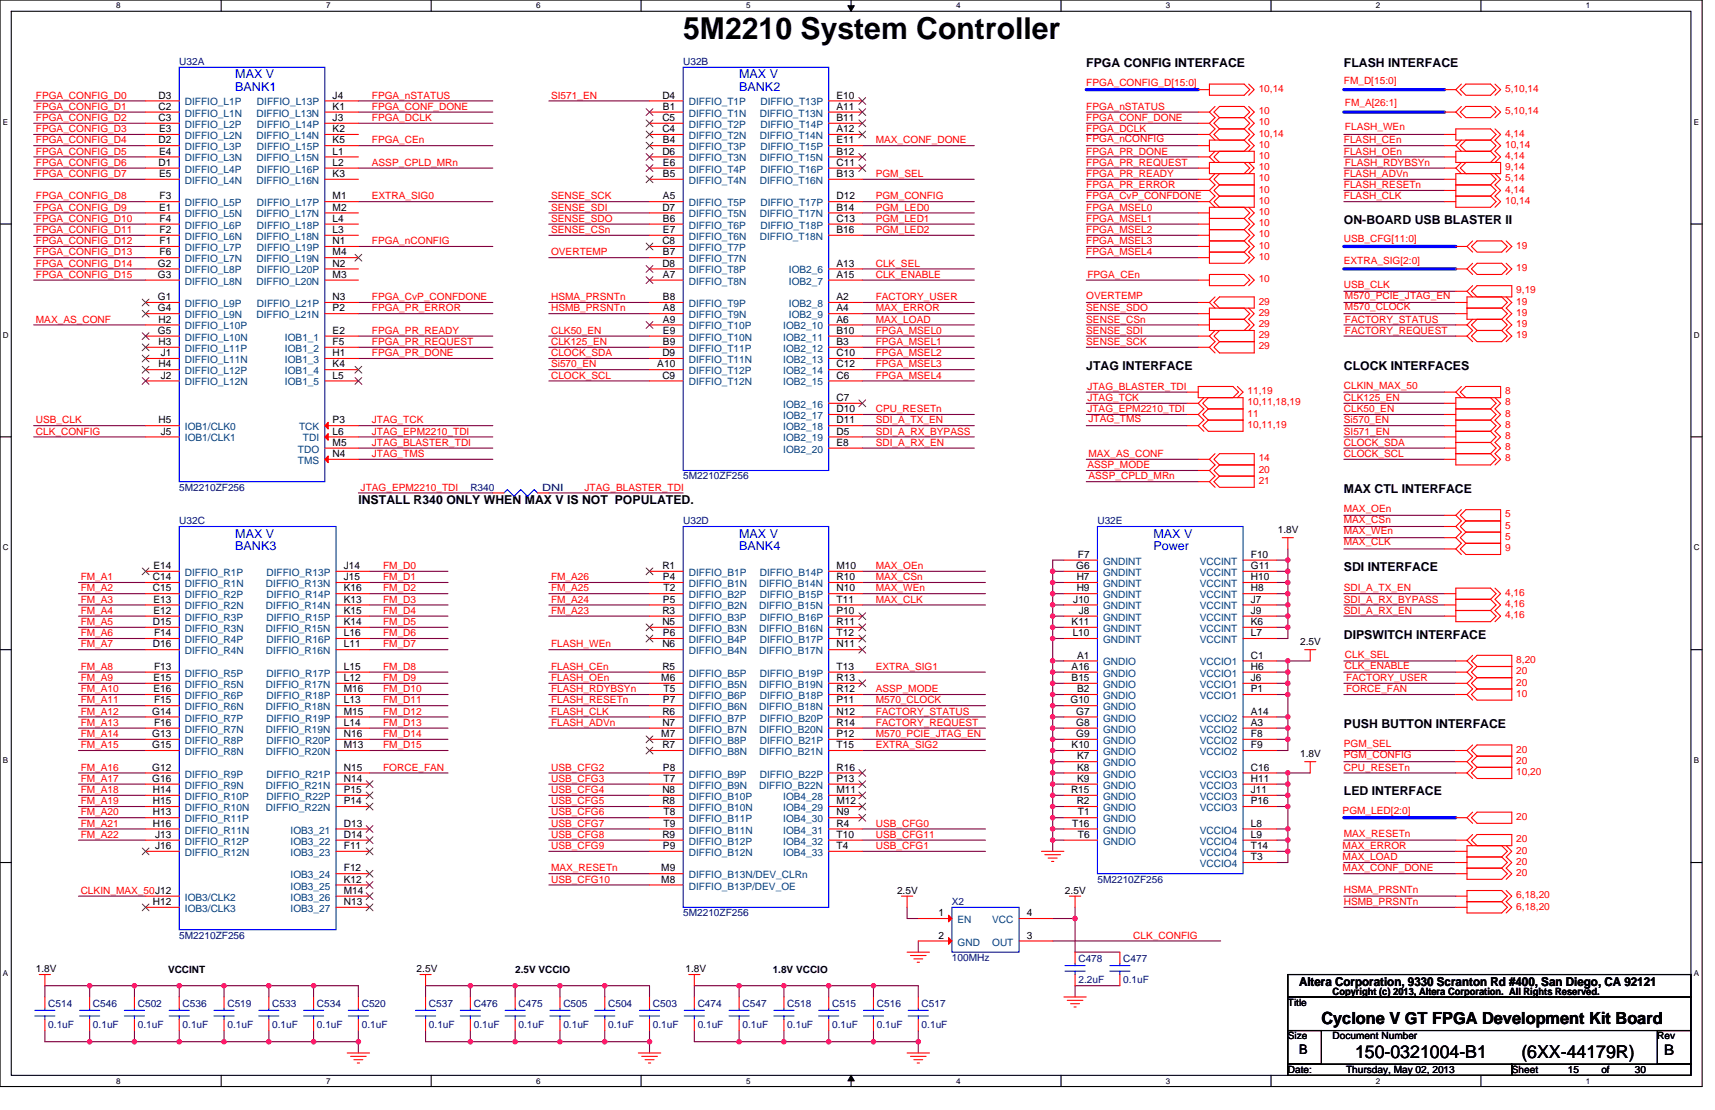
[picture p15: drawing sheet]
<svg xmlns="http://www.w3.org/2000/svg" width="432mm" height="279mm" viewBox="0 0 432 279" stroke-linecap="round" stroke-linejoin="round" font-family="sans-serif">
<defs><g id="words">
<text font-size="7.6" x="172" y="9.7">5M2210 System Controller</text>
<g font-size="4.5">
<text x="341.2" y="266.3">150-0321004-B1</text>
<text x="383.1" y="266.3">(6XX-44179R)</text>
</g>
<text font-size="4.2" x="332.7" y="257.7">Cyclone V GT FPGA Development Kit Board</text>
<text font-size="3.7" x="419" y="265.5">B</text>
<text font-size="3.4" x="327.1" y="265.2">B</text>
<g font-size="3.1">
<text x="273.5" y="17">FPGA CONFIG INTERFACE</text>
<text x="338.3" y="17">FLASH INTERFACE</text>
<text x="338.3" y="56.5">ON-BOARD USB BLASTER II</text>
<text x="273.5" y="93.1">JTAG INTERFACE</text>
<text x="338.3" y="93.1">CLOCK INTERFACES</text>
<text x="338.3" y="124.1">MAX CTL INTERFACE</text>
<text x="90.2" y="126.9">INSTALL R340 ONLY WHEN MAX V IS NOT POPULATED.</text>
<text x="338.3" y="143.8">SDI INTERFACE</text>
<text x="338.3" y="160.8">DIPSWITCH INTERFACE</text>
<text x="338.3" y="183.3">PUSH BUTTON INTERFACE</text>
<text x="338.3" y="200.2">LED INTERFACE</text>
<text x="327.1" y="248.2">Altera Corporation, 9330 Scranton Rd #400, San Diego, CA 92121</text>
</g>
<g font-size="3.1" fill="#00f">
<text x="59.2" y="19.7">MAX V</text>
<text x="59.2" y="22.9">BANK1</text>
<text x="186.1" y="19.7">MAX V</text>
<text x="186.1" y="22.9">BANK2</text>
<text x="59.2" y="135.3">MAX V</text>
<text x="186.1" y="135.3">MAX V</text>
<text x="290.4" y="135.3">MAX V</text>
<text x="59.2" y="138.5">BANK3</text>
<text x="186.1" y="138.5">BANK4</text>
<text x="290.4" y="138.5">Power</text>
</g>
<g font-size="2.5" fill="#000080">
<text x="45.1" y="16.4">U32A</text>
<text x="172" y="16.4">U32B</text>
<text x="45.1" y="123.5">5M2210ZF256</text>
<text x="118.4" y="123.5">R340</text>
<text x="136.5" y="123.5">DNI</text>
<text x="172" y="120.7">5M2210ZF256</text>
<text x="45.1" y="132">U32C</text>
<text x="172" y="132">U32D</text>
<text x="276.3" y="132">U32E</text>
<text x="239.7" y="227.8">X2</text>
<text x="276.3" y="222.2">5M2210ZF256</text>
<text x="172" y="230.6">5M2210ZF256</text>
<text x="45.1" y="236.3">5M2210ZF256</text>
<text x="239.7" y="241.9">100MHz</text>
<text x="271.5" y="242.2">C478</text>
<text x="282.8" y="242.2">C477</text>
<text x="271.5" y="247.5">2.2uF</text>
<text x="282.8" y="247.5">0.1uF</text>
<text x="12.1" y="253.5">C514</text>
<text x="23.4" y="253.5">C546</text>
<text x="34.7" y="253.5">C502</text>
<text x="46" y="253.5">C536</text>
<text x="57.3" y="253.5">C519</text>
<text x="68.5" y="253.5">C533</text>
<text x="79.8" y="253.5">C534</text>
<text x="91.1" y="253.5">C520</text>
<text x="108" y="253.5">C537</text>
<text x="119.3" y="253.5">C476</text>
<text x="130.6" y="253.5">C475</text>
<text x="141.8" y="253.5">C505</text>
<text x="153.1" y="253.5">C504</text>
<text x="164.4" y="253.5">C503</text>
<text x="175.7" y="253.5">C474</text>
<text x="186.9" y="253.5">C547</text>
<text x="198.2" y="253.5">C518</text>
<text x="209.5" y="253.5">C515</text>
<text x="220.8" y="253.5">C516</text>
<text x="232.1" y="253.5">C517</text>
<text x="12.1" y="258.8">0.1uF</text>
<text x="23.4" y="258.8">0.1uF</text>
<text x="34.7" y="258.8">0.1uF</text>
<text x="46" y="258.8">0.1uF</text>
<text x="57.3" y="258.8">0.1uF</text>
<text x="68.5" y="258.8">0.1uF</text>
<text x="79.8" y="258.8">0.1uF</text>
<text x="91.1" y="258.8">0.1uF</text>
<text x="108" y="258.8">0.1uF</text>
<text x="119.3" y="258.8">0.1uF</text>
<text x="130.6" y="258.8">0.1uF</text>
<text x="141.8" y="258.8">0.1uF</text>
<text x="153.1" y="258.8">0.1uF</text>
<text x="164.4" y="258.8">0.1uF</text>
<text x="175.7" y="258.8">0.1uF</text>
<text x="186.9" y="258.8">0.1uF</text>
<text x="198.2" y="258.8">0.1uF</text>
<text x="209.5" y="258.8">0.1uF</text>
<text x="220.8" y="258.8">0.1uF</text>
<text x="232.1" y="258.8">0.1uF</text>
</g>
<g font-size="2.5" fill="#f00">
<text x="273.5" y="21.7">FPGA_CONFIG_D[15:0]</text>
<text x="316.9" y="23.1">10,14</text>
<text x="338.3" y="21.1">FM_D[15:0]</text>
<text x="378.9" y="23.1">5,10,14</text>
<text x="9" y="27.6">FPGA_CONFIG_D1</text>
<text x="9" y="24.8">FPGA_CONFIG_D0</text>
<text x="93.6" y="24.8">FPGA_nSTATUS</text>
<text x="93.6" y="27.6">FPGA_CONF_DONE</text>
<text x="138.7" y="24.8">SI571_EN</text>
<text x="273.5" y="27.6">FPGA_nSTATUS</text>
<text x="316.9" y="28.8">10</text>
<text x="338.6" y="26.8">FM_A[26:1]</text>
<text x="378.9" y="28.8">5,10,14</text>
<text x="9" y="30.5">FPGA_CONFIG_D2</text>
<text x="9" y="33.3">FPGA_CONFIG_D3</text>
<text x="93.6" y="30.5">FPGA_DCLK</text>
<text x="273.5" y="35.8">FPGA_nCONFIG</text>
<text x="273.5" y="33.3">FPGA_DCLK</text>
<text x="273.5" y="30.5">FPGA_CONF_DONE</text>
<text x="316.9" y="34.4">10,14</text>
<text x="316.9" y="31.6">10</text>
<text x="338.6" y="32.7">FLASH_WEn</text>
<text x="378.9" y="34.4">4,14</text>
<text x="9" y="38.9">FPGA_CONFIG_D5</text>
<text x="9" y="41.7">FPGA_CONFIG_D6</text>
<text x="9" y="36.1">FPGA_CONFIG_D4</text>
<text x="93.6" y="36.1">FPGA_CEn</text>
<text x="93.6" y="41.7">ASSP_CPLD_MRn</text>
<text x="220.5" y="36.1">MAX_CONF_DONE</text>
<text x="273.5" y="38.9">FPGA_PR_DONE</text>
<text x="273.5" y="41.7">FPGA_PR_REQUEST</text>
<text x="316.9" y="37.2">10</text>
<text x="316.9" y="40">10</text>
<text x="338.3" y="36.1">FLASH_CEn</text>
<text x="338.3" y="38.9">FLASH_OEn</text>
<text x="338.6" y="41.7">FLASH_RDYBSYn</text>
<text x="378.9" y="37.2">10,14</text>
<text x="378.9" y="40">4,14</text>
<text x="9" y="44.6">FPGA_CONFIG_D7</text>
<text x="220.5" y="44.6">PGM_SEL</text>
<text x="273.5" y="44.6">FPGA_PR_READY</text>
<text x="273.5" y="47.4">FPGA_PR_ERROR</text>
<text x="316.9" y="42.9">10</text>
<text x="316.9" y="45.7">10</text>
<text x="338.3" y="44.6">FLASH_ADVn</text>
<text x="338.3" y="47.4">FLASH_RESETn</text>
<text x="378.9" y="42.9">9,14</text>
<text x="378.9" y="45.7">5,14</text>
<text x="9" y="50.2">FPGA_CONFIG_D8</text>
<text x="9" y="53">FPGA_CONFIG_D9</text>
<text x="93.6" y="50.2">EXTRA_SIG0</text>
<text x="138.7" y="50.2">SENSE_SCK</text>
<text x="138.7" y="53">SENSE_SDI</text>
<text x="220.5" y="53">PGM_LED0</text>
<text x="220.5" y="50.2">PGM_CONFIG</text>
<text x="273.5" y="50.2">FPGA_CvP_CONFDONE</text>
<text x="273.5" y="53">FPGA_MSEL0</text>
<text x="316.9" y="48.5">10</text>
<text x="316.9" y="51.3">10</text>
<text x="338.3" y="50.2">FLASH_CLK</text>
<text x="378.9" y="48.5">4,14</text>
<text x="378.9" y="51.3">10,14</text>
<text x="9" y="55.8">FPGA_CONFIG_D10</text>
<text x="9" y="58.7">FPGA_CONFIG_D11</text>
<text x="138.7" y="55.8">SENSE_SDO</text>
<text x="138.7" y="58.7">SENSE_CSn</text>
<text x="220.5" y="55.8">PGM_LED1</text>
<text x="220.5" y="58.7">PGM_LED2</text>
<text x="273.5" y="55.8">FPGA_MSEL1</text>
<text x="273.5" y="58.7">FPGA_MSEL2</text>
<text x="316.9" y="54.1">10</text>
<text x="316.9" y="57">10</text>
<text x="316.9" y="59.8">10</text>
<text x="9" y="61.5">FPGA_CONFIG_D12</text>
<text x="9" y="64.3">FPGA_CONFIG_D13</text>
<text x="93.6" y="61.5">FPGA_nCONFIG</text>
<text x="138.7" y="64.3">OVERTEMP</text>
<text x="273.5" y="61.5">FPGA_MSEL3</text>
<text x="273.5" y="64.3">FPGA_MSEL4</text>
<text x="316.9" y="62.6">10</text>
<text x="316.9" y="65.4">10</text>
<text x="338.3" y="60.9">USB_CFG[11:0]</text>
<text x="381.8" y="62.6">19</text>
<text x="9" y="67.1">FPGA_CONFIG_D14</text>
<text x="9" y="69.9">FPGA_CONFIG_D15</text>
<text x="220.5" y="67.1">CLK_SEL</text>
<text x="220.5" y="69.9">CLK_ENABLE</text>
<text x="273.8" y="69.9">FPGA_CEn</text>
<text x="316.9" y="71.1">10</text>
<text x="338.3" y="66.5">EXTRA_SIG[2:0]</text>
<text x="381.8" y="68.2">19</text>
<text x="93.6" y="75.6">FPGA_CvP_CONFDONE</text>
<text x="138.7" y="75.6">HSMA_PRSNTn</text>
<text x="220.5" y="75.6">FACTORY_USER</text>
<text x="273.5" y="75.3">OVERTEMP</text>
<text x="316.9" y="76.7">29</text>
<text x="338.3" y="72.5">USB_CLK</text>
<text x="338.6" y="75.3">M570_PCIE_JTAG_EN</text>
<text x="381.8" y="76.7">19</text>
<text x="381.8" y="73.9">9,19</text>
<text x="9" y="81.2">MAX_AS_CONF</text>
<text x="93.6" y="78.4">FPGA_PR_ERROR</text>
<text x="138.7" y="78.4">HSMB_PRSNTn</text>
<text x="220.5" y="78.4">MAX_ERROR</text>
<text x="220.5" y="81.2">MAX_LOAD</text>
<text x="273.5" y="81.2">SENSE_CSn</text>
<text x="273.5" y="78.4">SENSE_SDO</text>
<text x="316.9" y="82.3">29</text>
<text x="316.9" y="79.5">29</text>
<text x="338.6" y="78.1">M570_CLOCK</text>
<text x="338.6" y="81.2">FACTORY_STATUS</text>
<text x="381.8" y="79.5">19</text>
<text x="381.8" y="82.3">19</text>
<text x="93.6" y="84">FPGA_PR_READY</text>
<text x="93.6" y="86.8">FPGA_PR_REQUEST</text>
<text x="93.6" y="89.7">FPGA_PR_DONE</text>
<text x="138.7" y="84">CLK50_EN</text>
<text x="138.7" y="86.8">CLK125_EN</text>
<text x="138.7" y="89.7">CLOCK_SDA</text>
<text x="220.5" y="86.8">FPGA_MSEL1</text>
<text x="220.5" y="89.7">FPGA_MSEL2</text>
<text x="220.5" y="84">FPGA_MSEL0</text>
<text x="273.5" y="86.8">SENSE_SCK</text>
<text x="273.5" y="84">SENSE_SDI</text>
<text x="316.9" y="88">29</text>
<text x="316.9" y="85.2">29</text>
<text x="338.6" y="84">FACTORY_REQUEST</text>
<text x="381.8" y="85.2">19</text>
<text x="138.7" y="92.5">Si570_EN</text>
<text x="138.7" y="95.3">CLOCK_SCL</text>
<text x="220.5" y="92.5">FPGA_MSEL3</text>
<text x="220.5" y="95.3">FPGA_MSEL4</text>
<text x="273.8" y="100.9">JTAG_TCK</text>
<text x="273.8" y="98.1">JTAG_BLASTER_TDI</text>
<text x="314.1" y="99.3">11,19</text>
<text x="338.3" y="97.8">CLKIN_MAX_50</text>
<text x="338.3" y="100.9">CLK125_EN</text>
<text x="378.9" y="99.3">8</text>
<text x="9" y="106.6">USB_CLK</text>
<text x="93.6" y="106.6">JTAG_TCK</text>
<text x="220.5" y="106.6">SDI_A_TX_EN</text>
<text x="220.5" y="103.8">CPU_RESETn</text>
<text x="273.8" y="103.8">JTAG_EPM2210_TDI</text>
<text x="274.1" y="106.3">JTAG_TMS</text>
<text x="314.1" y="107.7">10,11,19</text>
<text x="314.1" y="102.1">10,11,18,19</text>
<text x="314.1" y="104.9">11</text>
<text x="338.3" y="106.6">Si570_EN</text>
<text x="338.3" y="103.8">CLK50_EN</text>
<text x="378.9" y="107.7">8</text>
<text x="378.9" y="104.9">8</text>
<text x="378.9" y="102.1">8</text>
<text x="9" y="109.4">CLK_CONFIG</text>
<text x="93.6" y="109.4">JTAG_EPM2210_TDI</text>
<text x="93.6" y="112.2">JTAG_BLASTER_TDI</text>
<text x="220.5" y="112.2">SDI_A_RX_EN</text>
<text x="220.5" y="109.4">SDI_A_RX_BYPASS</text>
<text x="338.3" y="112.2">CLOCK_SDA</text>
<text x="338.3" y="109.4">SI571_EN</text>
<text x="378.9" y="113.3">8</text>
<text x="378.9" y="110.5">8</text>
<text x="93.6" y="115">JTAG_TMS</text>
<text x="273.8" y="117.9">ASSP_MODE</text>
<text x="274.1" y="115">MAX_AS_CONF</text>
<text x="316.9" y="116.2">14</text>
<text x="316.9" y="119">20</text>
<text x="338.3" y="115">CLOCK_SCL</text>
<text x="378.9" y="116.2">8</text>
<text x="90.8" y="123.5">JTAG_EPM2210_TDI</text>
<text x="147.2" y="123.5">JTAG_BLASTER_TDI</text>
<text x="274.1" y="120.7">ASSP_CPLD_MRn</text>
<text x="316.9" y="121.8">21</text>
<text x="338.3" y="128.8">MAX_OEn</text>
<text x="338.3" y="131.7">MAX_CSn</text>
<text x="378.9" y="130.3">5</text>
<text x="338.3" y="134.5">MAX_WEn</text>
<text x="338.3" y="137.3">MAX_CLK</text>
<text x="378.9" y="135.9">5</text>
<text x="378.9" y="133.1">5</text>
<text x="96.5" y="143.2">FM_D0</text>
<text x="220.5" y="143.2">MAX_OEn</text>
<text x="378.9" y="138.7">9</text>
<text x="20.3" y="146">FM_A1</text>
<text x="20.3" y="148.9">FM_A2</text>
<text x="96.5" y="146">FM_D1</text>
<text x="96.5" y="148.9">FM_D2</text>
<text x="138.7" y="148.9">FM_A25</text>
<text x="138.7" y="146">FM_A26</text>
<text x="220.5" y="148.9">MAX_WEn</text>
<text x="220.5" y="146">MAX_CSn</text>
<text x="338.3" y="148.9">SDI_A_TX_EN</text>
<text x="378.9" y="150">4,16</text>
<text x="20.3" y="151.7">FM_A3</text>
<text x="20.3" y="154.5">FM_A4</text>
<text x="96.5" y="151.7">FM_D3</text>
<text x="96.5" y="154.5">FM_D4</text>
<text x="138.7" y="154.5">FM_A23</text>
<text x="138.7" y="151.7">FM_A24</text>
<text x="220.5" y="151.7">MAX_CLK</text>
<text x="338.3" y="151.7">SDI_A_RX_BYPASS</text>
<text x="338.3" y="154.5">SDI_A_RX_EN</text>
<text x="378.9" y="152.8">4,16</text>
<text x="378.9" y="155.6">4,16</text>
<text x="20.3" y="157.3">FM_A5</text>
<text x="20.3" y="160.1">FM_A6</text>
<text x="96.5" y="157.3">FM_D5</text>
<text x="96.5" y="160.1">FM_D6</text>
<text x="20.3" y="163">FM_A7</text>
<text x="96.5" y="163">FM_D7</text>
<text x="138.7" y="163">FLASH_WEn</text>
<text x="338.6" y="165.5">CLK_SEL</text>
<text x="381.8" y="166.9">8,20</text>
<text x="20.3" y="168.6">FM_A8</text>
<text x="20.3" y="171.4">FM_A9</text>
<text x="96.5" y="168.6">FM_D8</text>
<text x="96.5" y="171.4">FM_D9</text>
<text x="138.7" y="171.4">FLASH_OEn</text>
<text x="138.7" y="168.6">FLASH_CEn</text>
<text x="220.5" y="168.6">EXTRA_SIG1</text>
<text x="338.6" y="168.3">CLK_ENABLE</text>
<text x="338.9" y="171.4">FACTORY_USER</text>
<text x="381.8" y="169.7">20</text>
<text x="381.8" y="172.6">20</text>
<text x="20.3" y="174.2">FM_A10</text>
<text x="20.3" y="177.1">FM_A11</text>
<text x="20.3" y="179.9">FM_A12</text>
<text x="96.5" y="174.2">FM_D10</text>
<text x="96.5" y="177.1">FM_D11</text>
<text x="96.5" y="179.9">FM_D12</text>
<text x="138.7" y="179.9">FLASH_CLK</text>
<text x="138.7" y="177.1">FLASH_RESETn</text>
<text x="138.7" y="174.2">FLASH_RDYBSYn</text>
<text x="220.5" y="179.9">FACTORY_STATUS</text>
<text x="220.5" y="174.2">ASSP_MODE</text>
<text x="220.5" y="177.1">M570_CLOCK</text>
<text x="338.9" y="174.2">FORCE_FAN</text>
<text x="381.8" y="175.4">10</text>
<text x="20.3" y="185.5">FM_A14</text>
<text x="20.3" y="182.7">FM_A13</text>
<text x="96.5" y="185.5">FM_D14</text>
<text x="96.5" y="182.7">FM_D13</text>
<text x="138.7" y="182.7">FLASH_ADVn</text>
<text x="220.5" y="182.7">FACTORY_REQUEST</text>
<text x="220.5" y="185.5">M570_PCIE_JTAG_EN</text>
<text x="20.3" y="188.3">FM_A15</text>
<text x="96.5" y="188.3">FM_D15</text>
<text x="220.5" y="188.3">EXTRA_SIG2</text>
<text x="338.3" y="188.1">PGM_SEL</text>
<text x="338.3" y="190.9">PGM_CONFIG</text>
<text x="381.8" y="189.5">20</text>
<text x="20.3" y="194">FM_A16</text>
<text x="20.3" y="196.8">FM_A17</text>
<text x="96.5" y="194">FORCE_FAN</text>
<text x="138.7" y="194">USB_CFG2</text>
<text x="138.7" y="196.8">USB_CFG3</text>
<text x="338.3" y="194">CPU_RESETn</text>
<text x="381.8" y="195.1">10,20</text>
<text x="381.8" y="192.3">20</text>
<text x="20.3" y="202.4">FM_A19</text>
<text x="20.3" y="199.6">FM_A18</text>
<text x="138.7" y="199.6">USB_CFG4</text>
<text x="138.7" y="202.4">USB_CFG5</text>
<text x="20.3" y="208.1">FM_A21</text>
<text x="20.3" y="205.3">FM_A20</text>
<text x="138.7" y="205.3">USB_CFG6</text>
<text x="138.7" y="208.1">USB_CFG7</text>
<text x="220.5" y="208.1">USB_CFG0</text>
<text x="338.1" y="205">PGM_LED[2:0]</text>
<text x="381.8" y="206.4">20</text>
<text x="20.3" y="210.9">FM_A22</text>
<text x="138.7" y="210.9">USB_CFG8</text>
<text x="138.7" y="213.7">USB_CFG9</text>
<text x="220.5" y="213.7">USB_CFG1</text>
<text x="220.5" y="210.9">USB_CFG11</text>
<text x="338.1" y="213.7">MAX_ERROR</text>
<text x="338.3" y="210.6">MAX_RESETn</text>
<text x="381.8" y="212">20</text>
<text x="381.8" y="214.8">20</text>
<text x="138.7" y="219.4">MAX_RESETn</text>
<text x="338.1" y="216.5">MAX_LOAD</text>
<text x="338.1" y="219.4">MAX_CONF_DONE</text>
<text x="381.8" y="217.7">20</text>
<text x="381.8" y="220.5">20</text>
<text x="20.3" y="225">CLKIN_MAX_50J12</text>
<text x="138.7" y="222.2">USB_CFG10</text>
<text x="338.3" y="224.7">HSMA_PRSNTn</text>
<text x="338.3" y="227.8">HSMB_PRSNTn</text>
<text x="381.8" y="226.1">6,18,20</text>
<text x="381.8" y="228.9">6,18,20</text>
<text x="285.3" y="236.3">CLK_CONFIG</text>
</g>
<g font-size="2.5">
<text x="39.9" y="24.8">D3</text>
<text x="39.9" y="27.6">C2</text>
<text x="83.8" y="24.8">J4</text>
<text x="83.8" y="27.6">K1</text>
<text x="166.8" y="24.8">D4</text>
<text x="166.9" y="27.6">B1</text>
<text x="210.6" y="24.8">E10</text>
<text x="210.6" y="27.6">A11</text>
<text x="39.9" y="30.4">C3</text>
<text x="40" y="33.3">E3</text>
<text x="83.8" y="30.4">J3</text>
<text x="83.8" y="33.3">K2</text>
<text x="166.8" y="30.4">C5</text>
<text x="166.8" y="33.3">C4</text>
<text x="210.6" y="30.4">B11</text>
<text x="210.6" y="33.3">A12</text>
<text x="39.9" y="41.7">D1</text>
<text x="39.9" y="36.1">D2</text>
<text x="40" y="38.9">E4</text>
<text x="83.8" y="41.7">L2</text>
<text x="83.8" y="36.1">K5</text>
<text x="83.8" y="38.9">L1</text>
<text x="166.8" y="38.9">D6</text>
<text x="166.9" y="41.7">E6</text>
<text x="166.9" y="36.1">B4</text>
<text x="210.6" y="41.7">C11</text>
<text x="210.6" y="36.1">E11</text>
<text x="210.6" y="38.9">B12</text>
<text x="40" y="44.5">E5</text>
<text x="83.8" y="44.5">K3</text>
<text x="166.9" y="44.5">B5</text>
<text x="210.6" y="44.5">B13</text>
<text x="40" y="53">E1</text>
<text x="40.2" y="50.2">F3</text>
<text x="83.8" y="50.2">M1</text>
<text x="83.8" y="53">M2</text>
<text x="166.8" y="53">D7</text>
<text x="166.9" y="50.2">A5</text>
<text x="210.6" y="50.2">D12</text>
<text x="210.6" y="53">B14</text>
<text x="40.2" y="55.8">F4</text>
<text x="40.2" y="58.6">F2</text>
<text x="83.8" y="55.8">L4</text>
<text x="83.8" y="58.6">L3</text>
<text x="166.9" y="55.8">B6</text>
<text x="166.9" y="58.6">E7</text>
<text x="210.6" y="55.8">C13</text>
<text x="210.6" y="58.6">B16</text>
<text x="40.2" y="61.4">F1</text>
<text x="40.2" y="64.3">F6</text>
<text x="83.8" y="61.4">N1</text>
<text x="83.8" y="64.3">M4</text>
<text x="166.8" y="61.4">C8</text>
<text x="166.9" y="64.3">B7</text>
<text x="39.8" y="67.1">G2</text>
<text x="39.8" y="69.9">G3</text>
<text x="83.8" y="67.1">N2</text>
<text x="83.8" y="69.9">M3</text>
<text x="166.8" y="67.1">D8</text>
<text x="166.9" y="69.9">A7</text>
<text x="210.6" y="67.1">A13</text>
<text x="210.6" y="69.9">A15</text>
<text x="39.8" y="75.5">G1</text>
<text x="83.8" y="75.5">N3</text>
<text x="166.9" y="75.5">B8</text>
<text x="210.6" y="75.5">A2</text>
<text x="39.8" y="78.4">G4</text>
<text x="39.9" y="81.2">H2</text>
<text x="83.8" y="78.4">P2</text>
<text x="166.9" y="78.4">A8</text>
<text x="166.9" y="81.2">A9</text>
<text x="210.6" y="78.4">A4</text>
<text x="210.6" y="81.2">A6</text>
<text x="39.8" y="84">G5</text>
<text x="39.9" y="86.8">H3</text>
<text x="40.5" y="89.6">J1</text>
<text x="83.8" y="84">E2</text>
<text x="83.8" y="86.8">F5</text>
<text x="83.8" y="89.6">H1</text>
<text x="166.8" y="89.6">D9</text>
<text x="166.9" y="86.8">B9</text>
<text x="166.9" y="84">E9</text>
<text x="210.6" y="84">B10</text>
<text x="210.6" y="86.8">B3</text>
<text x="210.6" y="89.6">C10</text>
<text x="39.9" y="92.5">H4</text>
<text x="40.5" y="95.3">J2</text>
<text x="83.8" y="92.5">K4</text>
<text x="83.8" y="95.3">L5</text>
<text x="165.5" y="92.5">A10</text>
<text x="166.8" y="95.3">C9</text>
<text x="210.6" y="92.5">C12</text>
<text x="210.6" y="95.3">C6</text>
<text x="210.6" y="100.9">C7</text>
<text x="39.9" y="106.6">H5</text>
<text x="83.8" y="106.6">P3</text>
<text x="210.6" y="103.7">D10</text>
<text x="210.6" y="106.6">D11</text>
<text x="40.5" y="109.4">J5</text>
<text x="83.8" y="112.2">M5</text>
<text x="83.8" y="109.4">L6</text>
<text x="210.6" y="109.4">D5</text>
<text x="210.6" y="112.2">E8</text>
<text x="83.8" y="115">N4</text>
<text x="321.7" y="134.2">1.8V</text>
<text x="38.6" y="143.2">E14</text>
<text x="86.6" y="143.2">J14</text>
<text x="166.8" y="143.2">R1</text>
<text x="210.6" y="143.2">M10</text>
<text x="271" y="143.2">G6</text>
<text x="271.4" y="140.4">F7</text>
<text x="314.9" y="143.2">G11</text>
<text x="314.9" y="140.4">F10</text>
<text x="38.5" y="148.8">C15</text>
<text x="38.5" y="146">C14</text>
<text x="86.6" y="148.8">K16</text>
<text x="86.6" y="146">J15</text>
<text x="166.9" y="146">P4</text>
<text x="167.1" y="148.8">T2</text>
<text x="210.6" y="146">R10</text>
<text x="210.6" y="148.8">N10</text>
<text x="271.1" y="146">H7</text>
<text x="271.1" y="148.8">H9</text>
<text x="314.9" y="148.8">H8</text>
<text x="314.9" y="146">H10</text>
<text x="38.6" y="154.5">E12</text>
<text x="38.6" y="151.7">E13</text>
<text x="86.6" y="154.5">K15</text>
<text x="86.6" y="151.7">K13</text>
<text x="166.8" y="154.5">R3</text>
<text x="166.9" y="151.7">P5</text>
<text x="210.6" y="151.7">T11</text>
<text x="210.6" y="154.5">P10</text>
<text x="270.2" y="151.7">J10</text>
<text x="271.7" y="154.5">J8</text>
<text x="314.9" y="151.7">J7</text>
<text x="314.9" y="154.5">J9</text>
<text x="38.5" y="157.3">D15</text>
<text x="38.8" y="160.1">F14</text>
<text x="86.6" y="160.1">L16</text>
<text x="86.6" y="157.3">K14</text>
<text x="166.8" y="157.3">N5</text>
<text x="166.9" y="160.1">P6</text>
<text x="210.6" y="157.3">R11</text>
<text x="210.6" y="160.1">T12</text>
<text x="269.8" y="157.3">K11</text>
<text x="270.1" y="160.1">L10</text>
<text x="314.9" y="160.1">L7</text>
<text x="314.9" y="157.3">K6</text>
<text x="38.5" y="162.9">D16</text>
<text x="86.6" y="162.9">L11</text>
<text x="166.8" y="162.9">N6</text>
<text x="210.6" y="162.9">N11</text>
<text x="271.2" y="165.8">A1</text>
<text x="314.9" y="165.8">C1</text>
<text x="327.3" y="162.4">2.5V</text>
<text x="38.6" y="171.4">E15</text>
<text x="38.8" y="168.6">F13</text>
<text x="86.6" y="168.6">L15</text>
<text x="86.6" y="171.4">L12</text>
<text x="166.5" y="171.4">M6</text>
<text x="166.8" y="168.6">R5</text>
<text x="210.6" y="171.4">R13</text>
<text x="210.6" y="168.6">T13</text>
<text x="269.8" y="168.6">A16</text>
<text x="269.8" y="171.4">B15</text>
<text x="314.9" y="168.6">H6</text>
<text x="314.9" y="171.4">J6</text>
<text x="38.4" y="179.9">G14</text>
<text x="38.6" y="174.2">E16</text>
<text x="38.8" y="177">F15</text>
<text x="86.6" y="179.9">M15</text>
<text x="86.6" y="174.2">M16</text>
<text x="86.6" y="177">L13</text>
<text x="166.8" y="179.9">R6</text>
<text x="166.9" y="177">P7</text>
<text x="167.1" y="174.2">T5</text>
<text x="210.6" y="177">P11</text>
<text x="210.6" y="179.9">N12</text>
<text x="210.6" y="174.2">R12</text>
<text x="269.5" y="177">G10</text>
<text x="271" y="179.9">G7</text>
<text x="271.2" y="174.2">B2</text>
<text x="314.9" y="174.2">P1</text>
<text x="314.9" y="179.9">A14</text>
<text x="38.4" y="185.5">G13</text>
<text x="38.8" y="182.7">F16</text>
<text x="86.6" y="185.5">N16</text>
<text x="86.6" y="182.7">L14</text>
<text x="166.5" y="185.5">M7</text>
<text x="166.8" y="182.7">N7</text>
<text x="210.6" y="182.7">R14</text>
<text x="210.6" y="185.5">P12</text>
<text x="271" y="182.7">G8</text>
<text x="271" y="185.5">G9</text>
<text x="314.9" y="182.7">A3</text>
<text x="314.9" y="185.5">F8</text>
<text x="38.4" y="188.3">G15</text>
<text x="86.6" y="188.3">M13</text>
<text x="166.8" y="188.3">R7</text>
<text x="210.6" y="188.3">T15</text>
<text x="269.8" y="188.3">K10</text>
<text x="271.2" y="191.1">K7</text>
<text x="314.9" y="188.3">F9</text>
<text x="327.3" y="190.6">1.8V</text>
<text x="38.4" y="194">G12</text>
<text x="38.4" y="196.8">G16</text>
<text x="86.6" y="194">N15</text>
<text x="86.6" y="196.8">N14</text>
<text x="166.9" y="194">P8</text>
<text x="167.1" y="196.8">T7</text>
<text x="210.6" y="196.8">P13</text>
<text x="210.6" y="194">R16</text>
<text x="271.2" y="194">K8</text>
<text x="271.2" y="196.8">K9</text>
<text x="314.9" y="194">C16</text>
<text x="314.9" y="196.8">H11</text>
<text x="38.5" y="199.6">H14</text>
<text x="38.5" y="202.4">H15</text>
<text x="86.6" y="199.6">P15</text>
<text x="86.6" y="202.4">P14</text>
<text x="166.8" y="199.6">N8</text>
<text x="166.8" y="202.4">R8</text>
<text x="210.6" y="199.6">M11</text>
<text x="210.6" y="202.4">M12</text>
<text x="269.7" y="199.6">R15</text>
<text x="271.1" y="202.4">R2</text>
<text x="314.9" y="199.6">J11</text>
<text x="314.9" y="202.4">P16</text>
<text x="38.5" y="205.2">H13</text>
<text x="38.5" y="208.1">H16</text>
<text x="86.6" y="208.1">D13</text>
<text x="167.1" y="205.2">T8</text>
<text x="167.1" y="208.1">T9</text>
<text x="210.6" y="205.2">N9</text>
<text x="210.6" y="208.1">R4</text>
<text x="270" y="208.1">T16</text>
<text x="271.4" y="205.2">T1</text>
<text x="314.9" y="208.1">L8</text>
<text x="39.1" y="210.9">J13</text>
<text x="39.1" y="213.7">J16</text>
<text x="86.6" y="210.9">D14</text>
<text x="86.6" y="213.7">F11</text>
<text x="166.8" y="210.9">R9</text>
<text x="166.9" y="213.7">P9</text>
<text x="210.6" y="210.9">T10</text>
<text x="210.6" y="213.7">T4</text>
<text x="271.4" y="210.9">T6</text>
<text x="314.9" y="210.9">L9</text>
<text x="314.9" y="213.7">T14</text>
<text x="86.6" y="219.3">F12</text>
<text x="166.5" y="219.3">M9</text>
<text x="314.9" y="216.5">T3</text>
<text x="38.5" y="227.8">H12</text>
<text x="86.6" y="222.2">K12</text>
<text x="86.6" y="225">M14</text>
<text x="86.6" y="227.8">N13</text>
<text x="166.5" y="222.2">M8</text>
<text x="225.8" y="225">2.5V</text>
<text x="268.1" y="225">2.5V</text>
<text x="236.3" y="230.6">1</text>
<text x="258.6" y="230.6">4</text>
<text x="236.3" y="236.3">2</text>
<text x="258.6" y="236.3">3</text>
<text x="9" y="244.7">1.8V</text>
<text x="42.3" y="244.8">VCCINT</text>
<text x="104.9" y="244.7">2.5V</text>
<text x="129.7" y="244.8">2.5V VCCIO</text>
<text x="172.6" y="244.7">1.8V</text>
<text x="194.6" y="244.8">1.8V VCCIO</text>
<text x="335.5" y="250.4">Copyright (c) 2013, Altera Corporation. All Rights Reserved.</text>
<text x="324.3" y="253.2">Title</text>
<text x="324.3" y="261.6">Size</text>
<text x="335.5" y="261.6">Document Number</text>
<text x="417.3" y="261.6">Rev</text>
<text x="324.3" y="270.1">Date:</text>
<text x="338.9" y="270.1">Thursday, May 02, 2013</text>
<text x="380.6" y="270.1">Sheet</text>
<text x="394.7" y="270.1">15</text>
<text x="403.2" y="270.1">of</text>
<text x="411.6" y="270.1">30</text>
</g>
<g font-size="2.5" fill="#004080">
<text x="46.5" y="26.5">DIFFIO_L1P</text>
<text x="46.5" y="29.4">DIFFIO_L1N</text>
<text x="64.6" y="29.4">DIFFIO_L13N</text>
<text x="64.7" y="26.5">DIFFIO_L13P</text>
<text x="173.4" y="26.5">DIFFIO_T1P</text>
<text x="173.4" y="29.4">DIFFIO_T1N</text>
<text x="191.3" y="29.4">DIFFIO_T13N</text>
<text x="191.5" y="26.5">DIFFIO_T13P</text>
<text x="46.5" y="32.2">DIFFIO_L2P</text>
<text x="46.5" y="35">DIFFIO_L2N</text>
<text x="64.6" y="35">DIFFIO_L14N</text>
<text x="64.7" y="32.2">DIFFIO_L14P</text>
<text x="173.4" y="32.2">DIFFIO_T2P</text>
<text x="173.4" y="35">DIFFIO_T2N</text>
<text x="191.3" y="35">DIFFIO_T14N</text>
<text x="191.5" y="32.2">DIFFIO_T14P</text>
<text x="46.5" y="37.8">DIFFIO_L3P</text>
<text x="46.5" y="40.6">DIFFIO_L3N</text>
<text x="64.6" y="40.6">DIFFIO_L15N</text>
<text x="64.7" y="37.8">DIFFIO_L15P</text>
<text x="173.4" y="37.8">DIFFIO_T3P</text>
<text x="173.4" y="40.6">DIFFIO_T3N</text>
<text x="191.3" y="40.6">DIFFIO_T15N</text>
<text x="191.5" y="37.8">DIFFIO_T15P</text>
<text x="46.5" y="43.5">DIFFIO_L4P</text>
<text x="46.5" y="46.3">DIFFIO_L4N</text>
<text x="64.6" y="46.3">DIFFIO_L16N</text>
<text x="64.7" y="43.5">DIFFIO_L16P</text>
<text x="173.4" y="43.5">DIFFIO_T4P</text>
<text x="173.4" y="46.3">DIFFIO_T4N</text>
<text x="191.3" y="46.3">DIFFIO_T16N</text>
<text x="191.5" y="43.5">DIFFIO_T16P</text>
<text x="46.5" y="51.9">DIFFIO_L5P</text>
<text x="64.7" y="51.9">DIFFIO_L17P</text>
<text x="173.4" y="51.9">DIFFIO_T5P</text>
<text x="191.5" y="51.9">DIFFIO_T17P</text>
<text x="46.5" y="57.6">DIFFIO_L6P</text>
<text x="46.5" y="54.7">DIFFIO_L5N</text>
<text x="64.6" y="54.7">DIFFIO_L17N</text>
<text x="64.7" y="57.6">DIFFIO_L18P</text>
<text x="173.4" y="57.6">DIFFIO_T6P</text>
<text x="173.4" y="54.7">DIFFIO_T5N</text>
<text x="191.3" y="54.7">DIFFIO_T17N</text>
<text x="191.5" y="57.6">DIFFIO_T18P</text>
<text x="46.5" y="63.2">DIFFIO_L7P</text>
<text x="46.5" y="66">DIFFIO_L7N</text>
<text x="46.5" y="60.4">DIFFIO_L6N</text>
<text x="64.6" y="66">DIFFIO_L19N</text>
<text x="64.6" y="60.4">DIFFIO_L18N</text>
<text x="64.7" y="63.2">DIFFIO_L19P</text>
<text x="173.4" y="63.2">DIFFIO_T7P</text>
<text x="173.4" y="66">DIFFIO_T7N</text>
<text x="173.4" y="60.4">DIFFIO_T6N</text>
<text x="191.3" y="60.4">DIFFIO_T18N</text>
<text x="46.5" y="68.8">DIFFIO_L8P</text>
<text x="46.5" y="71.6">DIFFIO_L8N</text>
<text x="64.6" y="71.6">DIFFIO_L20N</text>
<text x="64.7" y="68.8">DIFFIO_L20P</text>
<text x="173.4" y="68.8">DIFFIO_T8P</text>
<text x="173.4" y="71.6">DIFFIO_T8N</text>
<text x="198.6" y="68.8">IOB2_6</text>
<text x="198.6" y="71.6">IOB2_7</text>
<text x="46.5" y="77.3">DIFFIO_L9P</text>
<text x="64.7" y="77.3">DIFFIO_L21P</text>
<text x="173.4" y="77.3">DIFFIO_T9P</text>
<text x="198.6" y="77.3">IOB2_8</text>
<text x="46.5" y="80.1">DIFFIO_L9N</text>
<text x="46.5" y="82.9">DIFFIO_L10P</text>
<text x="64.6" y="80.1">DIFFIO_L21N</text>
<text x="173.4" y="80.1">DIFFIO_T9N</text>
<text x="173.4" y="82.9">DIFFIO_T10P</text>
<text x="197.2" y="82.9">IOB2_10</text>
<text x="198.6" y="80.1">IOB2_9</text>
<text x="46.5" y="88.6">DIFFIO_L11P</text>
<text x="46.5" y="85.7">DIFFIO_L10N</text>
<text x="71.8" y="85.7">IOB1_1</text>
<text x="71.8" y="88.6">IOB1_2</text>
<text x="173.4" y="88.6">DIFFIO_T11P</text>
<text x="173.4" y="85.7">DIFFIO_T10N</text>
<text x="197.2" y="85.7">IOB2_11</text>
<text x="197.2" y="88.6">IOB2_12</text>
<text x="46.5" y="94.2">DIFFIO_L12P</text>
<text x="46.5" y="91.4">DIFFIO_L11N</text>
<text x="71.8" y="91.4">IOB1_3</text>
<text x="71.8" y="94.2">IOB1_4</text>
<text x="173.4" y="94.2">DIFFIO_T12P</text>
<text x="173.4" y="91.4">DIFFIO_T11N</text>
<text x="197.2" y="91.4">IOB2_13</text>
<text x="197.2" y="94.2">IOB2_14</text>
<text x="46.5" y="97">DIFFIO_L12N</text>
<text x="71.8" y="97">IOB1_5</text>
<text x="173.4" y="97">DIFFIO_T12N</text>
<text x="197.2" y="97">IOB2_15</text>
<text x="197.2" y="102.7">IOB2_16</text>
<text x="197.2" y="105.5">IOB2_17</text>
<text x="46.5" y="108.3">IOB1/CLK0</text>
<text x="46.5" y="111.1">IOB1/CLK1</text>
<text x="75" y="113.9">TDO</text>
<text x="75.3" y="108.3">TCK</text>
<text x="76.3" y="111.1">TDI</text>
<text x="197.2" y="108.3">IOB2_18</text>
<text x="197.2" y="111.1">IOB2_19</text>
<text x="197.2" y="113.9">IOB2_20</text>
<text x="75" y="116.8">TMS</text>
<text x="277.7" y="142.1">GNDINT</text>
<text x="302.1" y="142.1">VCCINT</text>
<text x="46.5" y="144.9">DIFFIO_R1P</text>
<text x="46.5" y="147.8">DIFFIO_R1N</text>
<text x="67" y="147.8">DIFFIO_R13N</text>
<text x="67.1" y="144.9">DIFFIO_R13P</text>
<text x="173.4" y="144.9">DIFFIO_B1P</text>
<text x="173.4" y="147.8">DIFFIO_B1N</text>
<text x="191.2" y="147.8">DIFFIO_B14N</text>
<text x="191.3" y="144.9">DIFFIO_B14P</text>
<text x="277.7" y="144.9">GNDINT</text>
<text x="277.7" y="147.8">GNDINT</text>
<text x="302.1" y="147.8">VCCINT</text>
<text x="302.1" y="144.9">VCCINT</text>
<text x="46.5" y="150.6">DIFFIO_R2P</text>
<text x="46.5" y="153.4">DIFFIO_R2N</text>
<text x="67" y="153.4">DIFFIO_R14N</text>
<text x="67.1" y="150.6">DIFFIO_R14P</text>
<text x="173.4" y="150.6">DIFFIO_B2P</text>
<text x="173.4" y="153.4">DIFFIO_B2N</text>
<text x="191.2" y="153.4">DIFFIO_B15N</text>
<text x="191.3" y="150.6">DIFFIO_B15P</text>
<text x="277.7" y="150.6">GNDINT</text>
<text x="277.7" y="153.4">GNDINT</text>
<text x="302.1" y="150.6">VCCINT</text>
<text x="302.1" y="153.4">VCCINT</text>
<text x="46.5" y="161.9">DIFFIO_R4P</text>
<text x="46.5" y="156.2">DIFFIO_R3P</text>
<text x="46.5" y="159">DIFFIO_R3N</text>
<text x="67" y="159">DIFFIO_R15N</text>
<text x="67.1" y="161.9">DIFFIO_R16P</text>
<text x="67.1" y="156.2">DIFFIO_R15P</text>
<text x="173.4" y="161.9">DIFFIO_B4P</text>
<text x="173.4" y="156.2">DIFFIO_B3P</text>
<text x="173.4" y="159">DIFFIO_B3N</text>
<text x="191.2" y="159">DIFFIO_B16N</text>
<text x="191.3" y="161.9">DIFFIO_B17P</text>
<text x="191.3" y="156.2">DIFFIO_B16P</text>
<text x="277.7" y="156.2">GNDINT</text>
<text x="277.7" y="159">GNDINT</text>
<text x="277.7" y="161.9">GNDINT</text>
<text x="302.1" y="161.9">VCCINT</text>
<text x="302.1" y="159">VCCINT</text>
<text x="302.1" y="156.2">VCCINT</text>
<text x="46.5" y="164.7">DIFFIO_R4N</text>
<text x="67" y="164.7">DIFFIO_R16N</text>
<text x="173.4" y="164.7">DIFFIO_B4N</text>
<text x="191.2" y="164.7">DIFFIO_B17N</text>
<text x="277.7" y="167.5">GNDIO</text>
<text x="302.1" y="167.5">VCCIO1</text>
<text x="46.5" y="170.3">DIFFIO_R5P</text>
<text x="46.5" y="173.1">DIFFIO_R5N</text>
<text x="67" y="173.1">DIFFIO_R17N</text>
<text x="67.1" y="170.3">DIFFIO_R17P</text>
<text x="173.4" y="170.3">DIFFIO_B5P</text>
<text x="173.4" y="173.1">DIFFIO_B5N</text>
<text x="191.2" y="173.1">DIFFIO_B19N</text>
<text x="191.3" y="170.3">DIFFIO_B19P</text>
<text x="277.7" y="170.3">GNDIO</text>
<text x="277.7" y="173.1">GNDIO</text>
<text x="302.1" y="170.3">VCCIO1</text>
<text x="302.1" y="173.1">VCCIO1</text>
<text x="46.5" y="176">DIFFIO_R6P</text>
<text x="46.5" y="178.8">DIFFIO_R6N</text>
<text x="67" y="178.8">DIFFIO_R18N</text>
<text x="67.1" y="176">DIFFIO_R18P</text>
<text x="173.4" y="176">DIFFIO_B6P</text>
<text x="173.4" y="178.8">DIFFIO_B6N</text>
<text x="191.2" y="178.8">DIFFIO_B18N</text>
<text x="191.3" y="176">DIFFIO_B18P</text>
<text x="277.7" y="176">GNDIO</text>
<text x="277.7" y="178.8">GNDIO</text>
<text x="302.1" y="176">VCCIO1</text>
<text x="46.5" y="181.6">DIFFIO_R7P</text>
<text x="46.5" y="184.4">DIFFIO_R7N</text>
<text x="67" y="184.4">DIFFIO_R19N</text>
<text x="67.1" y="181.6">DIFFIO_R19P</text>
<text x="173.4" y="181.6">DIFFIO_B7P</text>
<text x="173.4" y="184.4">DIFFIO_B7N</text>
<text x="191.2" y="184.4">DIFFIO_B20N</text>
<text x="191.3" y="181.6">DIFFIO_B20P</text>
<text x="277.7" y="181.6">GNDIO</text>
<text x="277.7" y="184.4">GNDIO</text>
<text x="302.1" y="181.6">VCCIO2</text>
<text x="302.1" y="184.4">VCCIO2</text>
<text x="46.5" y="187.2">DIFFIO_R8P</text>
<text x="46.5" y="190.1">DIFFIO_R8N</text>
<text x="67" y="190.1">DIFFIO_R20N</text>
<text x="67.1" y="187.2">DIFFIO_R20P</text>
<text x="173.4" y="187.2">DIFFIO_B8P</text>
<text x="173.4" y="190.1">DIFFIO_B8N</text>
<text x="191.2" y="190.1">DIFFIO_B21N</text>
<text x="191.3" y="187.2">DIFFIO_B21P</text>
<text x="277.7" y="187.2">GNDIO</text>
<text x="277.7" y="190.1">GNDIO</text>
<text x="302.1" y="187.2">VCCIO2</text>
<text x="302.1" y="190.1">VCCIO2</text>
<text x="46.5" y="195.7">DIFFIO_R9P</text>
<text x="67.1" y="195.7">DIFFIO_R21P</text>
<text x="173.4" y="195.7">DIFFIO_B9P</text>
<text x="191.3" y="195.7">DIFFIO_B22P</text>
<text x="277.7" y="192.9">GNDIO</text>
<text x="277.7" y="195.7">GNDIO</text>
<text x="302.1" y="195.7">VCCIO3</text>
<text x="46.5" y="198.5">DIFFIO_R9N</text>
<text x="46.5" y="201.3">DIFFIO_R10P</text>
<text x="67" y="198.5">DIFFIO_R21N</text>
<text x="67.1" y="201.3">DIFFIO_R22P</text>
<text x="173.4" y="198.5">DIFFIO_B9N</text>
<text x="173.4" y="201.3">DIFFIO_B10P</text>
<text x="191.2" y="198.5">DIFFIO_B22N</text>
<text x="197.2" y="201.3">IOB4_28</text>
<text x="277.7" y="198.5">GNDIO</text>
<text x="277.7" y="201.3">GNDIO</text>
<text x="302.1" y="198.5">VCCIO3</text>
<text x="302.1" y="201.3">VCCIO3</text>
<text x="46.5" y="207">DIFFIO_R11P</text>
<text x="46.5" y="209.8">DIFFIO_R11N</text>
<text x="46.5" y="204.2">DIFFIO_R10N</text>
<text x="67" y="204.2">DIFFIO_R22N</text>
<text x="73.2" y="209.8">IOB3_21</text>
<text x="173.4" y="207">DIFFIO_B11P</text>
<text x="173.4" y="209.8">DIFFIO_B11N</text>
<text x="173.4" y="204.2">DIFFIO_B10N</text>
<text x="197.2" y="204.2">IOB4_29</text>
<text x="197.2" y="207">IOB4_30</text>
<text x="197.2" y="209.8">IOB4_31</text>
<text x="277.7" y="204.2">GNDIO</text>
<text x="277.7" y="207">GNDIO</text>
<text x="277.7" y="209.8">GNDIO</text>
<text x="302.1" y="204.2">VCCIO3</text>
<text x="302.1" y="209.8">VCCIO4</text>
<text x="46.5" y="212.6">DIFFIO_R12P</text>
<text x="46.5" y="215.4">DIFFIO_R12N</text>
<text x="73.2" y="212.6">IOB3_22</text>
<text x="73.2" y="215.4">IOB3_23</text>
<text x="173.4" y="212.6">DIFFIO_B12P</text>
<text x="173.4" y="215.4">DIFFIO_B12N</text>
<text x="197.2" y="212.6">IOB4_32</text>
<text x="197.2" y="215.4">IOB4_33</text>
<text x="277.7" y="212.6">GNDIO</text>
<text x="302.1" y="212.6">VCCIO4</text>
<text x="302.1" y="215.4">VCCIO4</text>
<text x="73.2" y="221.1">IOB3_24</text>
<text x="173.4" y="221.1">DIFFIO_B13N/DEV_CLRn</text>
<text x="302.1" y="218.2">VCCIO4</text>
<text x="46.5" y="226.7">IOB3/CLK2</text>
<text x="73.2" y="223.9">IOB3_25</text>
<text x="73.2" y="226.7">IOB3_26</text>
<text x="173.4" y="223.9">DIFFIO_B13P/DEV_OE</text>
<text x="46.5" y="229.5">IOB3/CLK3</text>
<text x="73.2" y="229.5">IOB3_27</text>
<text x="241.1" y="232.3">EN</text>
<text x="249.8" y="232.3">VCC</text>
<text x="241.1" y="238">GND</text>
<text x="249.8" y="238">OUT</text>
</g>
<g font-size="2">
<text x="29.3" y="2.1">8</text>
<text x="82.1" y="2.1">7</text>
<text x="135" y="2.1">6</text>
<text x="187.8" y="2.1">5</text>
<text x="240.7" y="2.1">4</text>
<text x="293.6" y="2.1">3</text>
<text x="346.4" y="2.1">2</text>
<text x="399.3" y="2.1">1</text>
<text x=".7" y="31.4">E</text>
<text x="426.5" y="31.4">E</text>
<text x=".7" y="85">D</text>
<text x="426.5" y="85">D</text>
<text x=".7" y="138.6">C</text>
<text x="426.5" y="138.6">C</text>
<text x=".7" y="192.1">B</text>
<text x="426.5" y="192.1">B</text>
<text x=".7" y="245.7">A</text>
<text x="426.5" y="245.7">A</text>
<text x="29.3" y="272.8">8</text>
<text x="82.1" y="272.8">7</text>
<text x="135" y="272.8">6</text>
<text x="187.8" y="272.8">5</text>
<text x="240.7" y="272.8">4</text>
<text x="293.6" y="272.8">3</text>
<text x="346.4" y="272.8">2</text>
<text x="399.3" y="272.8">1</text>
</g>
</g></defs>
<path d="M0 0h428.6v273.5h-428.6zM2.8 2.8h422.9v267.9h-422.9z" fill="none" stroke="#000" stroke-width=".28"/>
<g fill="#fff">
<path d="M29.3 .3h1.1v2.3h-1.1z"/>
<path d="M29.3 271h1.1v2.2h-1.1z"/>
</g>
<path d="M55.7 0v2.8M55.7 270.7v2.8" fill="none" stroke="#000" stroke-width=".28"/>
<g fill="#fff">
<path d="M82.1 .3h1.1v2.3h-1.1z"/>
<path d="M82.1 271h1.1v2.2h-1.1z"/>
</g>
<path d="M108.6 0v2.8M108.6 270.7v2.8" fill="none" stroke="#000" stroke-width=".28"/>
<g fill="#fff">
<path d="M135 .3h1.1v2.3h-1.1z"/>
<path d="M135 271h1.1v2.2h-1.1z"/>
</g>
<path d="M161.4 0v2.8M161.4 270.7v2.8" fill="none" stroke="#000" stroke-width=".28"/>
<g fill="#fff">
<path d="M187.8 .3h1.2v2.3h-1.2z"/>
<path d="M187.8 271h1.2v2.2h-1.2z"/>
</g>
<path d="M214.3 0v2.8M214.3 270.7v2.8" fill="none" stroke="#000" stroke-width=".28"/>
<path d="M213.5 1.4h1.6l-.8 1.4zM214.3 270.7l.8 1.4h-1.6z" fill="#000" stroke="#000" stroke-width=".25"/>
<g fill="#fff">
<path d="M240.7 .3h1.1v2.3h-1.1z"/>
<path d="M240.7 271h1.1v2.2h-1.1z"/>
</g>
<path d="M267.1 0v2.8M267.1 270.7v2.8" fill="none" stroke="#000" stroke-width=".28"/>
<g fill="#fff">
<path d="M293.6 .3h1.1v2.3h-1.1z"/>
<path d="M293.6 271h1.1v2.2h-1.1z"/>
</g>
<path d="M320 0v2.8M320 270.7v2.8" fill="none" stroke="#000" stroke-width=".28"/>
<g fill="#fff">
<path d="M346.4 .3h1.2v2.3h-1.2z"/>
<path d="M346.4 271h1.2v2.2h-1.2z"/>
</g>
<path d="M372.9 0v2.8M372.9 270.7v2.8" fill="none" stroke="#000" stroke-width=".28"/>
<g fill="#fff">
<path d="M399.3 .3h1.1v2.3h-1.1z"/>
<path d="M399.3 271h1.1v2.2h-1.1z"/>
<path d="M.7 29.6h1.4v2.3h-1.4z"/>
<path d="M426.5 29.6h1.3v2.3h-1.3z"/>
<path d="M.7 83.2h1.5v2.2h-1.5z"/>
<path d="M426.5 83.2h1.4v2.2h-1.4z"/>
</g>
<path d="M0 56.4h2.8M425.7 56.4h2.9" fill="none" stroke="#000" stroke-width=".28"/>
<g fill="#fff">
<path d="M.7 136.7h1.5v2.3h-1.5z"/>
<path d="M426.5 136.7h1.4v2.3h-1.4z"/>
</g>
<path d="M0 110h2.8M425.7 110h2.9" fill="none" stroke="#000" stroke-width=".28"/>
<g fill="#fff">
<path d="M.7 190.3h1.4v2.3h-1.4z"/>
<path d="M426.5 190.3h1.3v2.3h-1.3z"/>
</g>
<path d="M0 163.5h2.8M425.7 163.5h2.9" fill="none" stroke="#000" stroke-width=".28"/>
<g fill="#fff">
<path d="M.7 243.9h1.4v2.2h-1.4z"/>
<path d="M426.4 243.9h1.4v2.2h-1.4z"/>
</g>
<path d="M0 217.1h2.8M425.7 217.1h2.9M324.3 245.3h101.4v5.7h-101.4zM324.3 251h101.4v8.4h-101.4zM324.3 259.4h8.4v8.5h-8.4zM417.3 259.4h8.4v8.5h-8.4zM324.3 267.9h56.3v2.8h-56.3zM380.6 267.9h45.1v2.8h-45.1z" fill="none" stroke="#000" stroke-width=".28"/>
<g fill="none" stroke="#800040" stroke-width=".28">
<path d="M8.5 28.2h28.2M8.5 31h28.2M8.5 33.8h28.2M8.5 39.5h28.2M8.5 36.7h28.2M8.5 25.4h28.2M90.2 31h33.9M90.2 25.4h33.9M90.2 28.2h33.9M90.2 36.7h33.9M138.2 25.4h25.3M217.1 36.7h28.2"/>
<path d="M273.5 33.8h28.2M273.5 28.2h28.2M273.5 31h28.2M273.5 39.5h28.2M273.5 36.7h28.2M338.3 36.7h25.4M338.3 33.8h25.4M338.3 39.5h25.4M8.5 42.3h28.2M8.5 45.1h28.2M8.5 50.8h28.2M8.5 53.6h28.2"/>
<path d="M8.5 56.4h28.2M8.5 59.2h28.2M90.2 50.8h33.9M90.2 42.3h33.9M138.2 56.4h25.3M138.2 50.8h25.3M138.2 53.6h25.3M138.2 59.2h25.3M217.1 45.1h28.2M217.1 53.6h28.2M217.1 50.8h28.2M217.1 56.4h28.2"/>
<path d="M217.1 59.2h28.2M273.5 42.3h28.2M273.5 59.2h28.2M273.5 53.6h28.2M273.5 56.4h28.2M273.5 45.1h28.2M273.5 47.9h28.2M273.5 50.8h28.2M338.3 42.3h25.4M338.3 45.1h25.4M338.3 47.9h25.4M338.3 50.8h25.4"/>
<path d="M8.5 62h28.2M8.5 64.9h28.2M8.5 67.7h28.2M8.5 70.5h28.2M90.2 76.1h33.9M90.2 79h33.9M90.2 62h33.9M138.2 79h25.3M138.2 76.1h25.3M138.2 64.9h25.3M217.1 79h28.2M217.1 76.1h28.2"/>
<path d="M217.1 67.7h28.2M217.1 70.5h28.2M273.5 70.5h28.2M273.5 62h28.2M273.5 64.9h28.2M273.5 79h28.2M273.5 76.1h28.2M338.3 79h28.2M338.3 76.1h28.2M338.3 73.3h28.2M8.5 81.8h28.2M90.2 84.6h33.9"/>
<path d="M90.2 87.4h33.9M90.2 90.2h33.9M138.2 84.6h25.3M138.2 93h25.3M138.2 87.4h25.3M138.2 90.2h25.3M138.2 95.9h25.3M217.1 87.4h28.2M217.1 90.2h28.2M217.1 84.6h28.2M217.1 93h28.2M217.1 95.9h28.2"/>
<path d="M217.1 81.8h28.2M273.5 98.7h25.4M273.5 84.6h28.2M273.5 87.4h28.2M273.5 81.8h28.2M338.3 81.8h28.2M338.3 84.6h28.2M338.3 98.7h25.4M8.5 110h28.2M8.5 107.1h28.2M90.2 115.6h33.9M90.2 110h33.9"/>
<path d="M90.2 107.1h33.9M90.2 112.8h33.9M217.1 112.8h28.2M217.1 107.1h28.2M217.1 110h28.2M217.1 104.3h28.2M273.5 118.4h28.2M273.5 115.6h28.2M273.5 107.1h25.4M273.5 104.3h25.4M273.5 101.5h25.4M338.3 115.6h25.4"/>
<path d="M338.3 112.8h25.4M338.3 107.1h25.4M338.3 101.5h25.4M338.3 104.3h25.4M338.3 110h25.4M90.2 124.1h33.9M138.2 124.1h33.8M273.5 121.2h28.2M324.3 138.2v5.6M338.3 129.7h25.4M338.3 135.3h25.4M338.3 132.5h25.4"/>
<path d="M338.3 138.2h25.4M19.7 146.6h17M19.7 149.4h17M19.7 152.3h17M19.7 155.1h17M19.7 157.9h17M93 146.6h19.8M93 149.4h19.8M93 152.3h19.8M93 143.8h19.8M93 155.1h19.8M93 157.9h19.8"/>
<path d="M138.2 155.1h25.3M138.2 152.3h25.3M138.2 149.4h25.3M138.2 146.6h25.3M217.1 143.8h31M217.1 149.4h31M217.1 146.6h31M217.1 152.3h31M265 143.8h2.9M265 152.3h2.9M265 149.4h2.9M265 157.9h2.9"/>
<path d="M265 155.1h2.9M265 146.6h2.9M265 149.4v2.9M265 157.9v2.8M265 152.3v2.8M265 143.8v2.8M265 155.1v2.8M265 146.6v2.8M267.9 141h-2.9v2.8M321.4 149.4h2.9M321.4 146.6h2.9M321.4 141h2.9"/>
<path d="M321.4 155.1h2.9M321.4 152.3h2.9M321.4 157.9h2.9M321.4 143.8h2.9M324.3 146.6v2.8M324.3 152.3v2.8M324.3 157.9v2.8h-2.9M324.3 143.8v2.8M324.3 155.1v2.8M324.3 149.4v2.9M338.3 155.1h25.4M338.3 149.4h25.4"/>
<path d="M338.3 152.3h25.4M19.7 160.7h17M19.7 163.5h17M19.7 169.2h17M19.7 172h17M19.7 174.8h17M19.7 177.6h17M93 174.8h19.8M93 177.6h19.8M93 169.2h19.8M93 172h19.8M93 160.7h19.8"/>
<path d="M93 163.5h19.8M138.2 172h25.3M138.2 169.2h25.3M138.2 177.6h25.3M138.2 163.5h25.3M138.2 174.8h25.3M217.1 174.8h31M217.1 177.6h31M217.1 169.2h31M265 177.6h2.9M265 169.2h2.9M265 166.4h2.9"/>
<path d="M265 174.8h2.9M265 160.7h2.9M265 172h2.9M265 177.6v2.9M265 166.4v2.8M265 160.7v5.7M265 174.8v2.8M265 172v2.8M265 169.2v2.8M321.4 174.8h2.9M321.4 172h2.9M321.4 169.2h2.9"/>
<path d="M321.4 166.4h2.9M324.3 166.4h5.6M324.3 169.2v2.8M324.3 166.4v2.8M324.3 172v2.8M324.3 174.8v5.7M338.3 172h28.2M338.3 166.4h28.2M338.3 169.2h28.2M338.3 174.8h28.2M19.7 186.1h17M19.7 188.9h17"/>
<path d="M19.7 180.5h17M19.7 183.3h17M19.7 194.6h17M19.7 197.4h17M93 186.1h19.8M93 188.9h19.8M93 180.5h19.8M93 183.3h19.8M93 194.6h19.8M138.2 194.6h25.3M138.2 197.4h25.3M138.2 183.3h25.3"/>
<path d="M138.2 180.5h25.3M217.1 180.5h31M217.1 183.3h31M217.1 186.1h31M217.1 188.9h31M265 197.4h2.9M265 194.6h2.9M265 188.9h2.9M265 191.7h2.9M265 180.5h2.9M265 186.1h2.9M265 183.3h2.9"/>
<path d="M265 194.6v2.8M265 188.9v2.8M265 191.7v2.9M265 197.4v2.8M265 186.1v2.8M265 183.3v2.8M265 180.5v2.8M321.4 186.1h2.9M321.4 183.3h2.9M321.4 180.5h2.9M321.4 197.4h2.9M321.4 194.6h2.9"/>
<path d="M324.3 183.3v2.8M324.3 194.6v2.8M324.3 180.5v2.8M324.3 197.4v2.8M324.3 186.1v2.8h-2.9M324.3 194.6h5.6M338.3 191.7h28.2M338.3 188.9h28.2M338.3 194.6h28.2M19.7 211.5h17M19.7 203h17M19.7 205.8h17"/>
<path d="M19.7 200.2h17M19.7 208.7h17M138.2 200.2h25.3M138.2 203h25.3M138.2 205.8h25.3M138.2 208.7h25.3M138.2 211.5h25.3M138.2 214.3h25.3M138.2 219.9h25.3M217.1 208.7h31M217.1 214.3h31M217.1 211.5h31"/>
<path d="M265 205.8h2.9M265 200.2h2.9M265 203h2.9M265 208.7h2.9M265 208.7v2.8h2.9M265 200.2v2.8M265 205.8v2.9M265 203v2.8M265 211.5v2.8M321.4 203h2.9M321.4 200.2h2.9M321.4 214.3h2.9"/>
<path d="M321.4 211.5h2.9M321.4 208.7h2.9M324.3 208.7v2.8M324.3 200.2v2.8M324.3 214.3v2.8h-2.9M324.3 211.5v2.8M324.3 203v5.7M338.3 214.3h28.2M338.3 219.9h28.2M338.3 217.1h28.2M338.3 211.5h28.2M19.7 225.6h17"/>
<path d="M138.2 222.8h25.3M228.4 228.4v2.8h2.8M231.2 236.9v2.8M265 236.9h42.3M265 231.2h5.7M270.7 231.2v8.5h11.3M270.7 228.4v2.8M338.3 225.6h28.2M338.3 228.4h28.2M11.3 259.4v2.8h11.3M22.6 248.1h-11.3v2.9M22.6 248.1v2.9"/>
<path d="M22.6 248.1h11.2M22.6 259.4v2.8M33.8 248.1h11.3M33.8 248.1v2.9M33.8 259.4v2.8M45.1 259.4v2.8M45.1 248.1h11.3M45.1 248.1v2.9M56.4 248.1v2.9M56.4 259.4v2.8h22.6M56.4 248.1h11.3M67.7 248.1v2.9"/>
<path d="M67.7 248.1h11.3M67.7 259.4v2.8M79 248.1v2.9M79 248.1h11.2v2.9M79 259.4v2.8M90.2 259.4v2.8M107.1 259.4v2.8h11.3M118.4 248.1h-11.3v2.9M118.4 248.1v2.9M118.4 259.4v2.8M118.4 248.1h11.3M129.7 248.1v2.9"/>
<path d="M129.7 248.1h11.3M129.7 259.4v2.8M141 248.1v2.9M141 248.1h11.3M141 259.4v2.8M152.3 248.1v2.9M152.3 259.4v2.8M152.3 248.1h11.2v2.9M163.5 259.4v2.8M174.8 259.4v2.8h11.3M186.1 248.1h11.3M186.1 248.1h-11.3v2.9"/>
<path d="M186.1 259.4v2.8M186.1 248.1v2.9M197.4 248.1h11.3M197.4 248.1v2.9M197.4 259.4v2.8M208.7 248.1h11.2M208.7 248.1v2.9M208.7 259.4v2.8M219.9 248.1h11.3v2.9M219.9 248.1v2.9M219.9 259.4v2.8M231.2 259.4v2.8"/>
<path d="M282 248.1h-11.3v2.9M22.6 262.2h11.2M33.8 262.2h11.3M45.1 262.2h11.3M79 262.2h11.2M90.2 262.2v2.8M118.4 262.2h11.3M129.7 262.2h11.3M141 262.2h11.3M152.3 262.2h11.2M163.5 262.2v2.8M186.1 262.2h11.3"/>
<path d="M197.4 262.2h11.3M208.7 262.2h11.2M219.9 262.2h11.3M231.2 262.2v2.8"/>
</g>
<g fill="#f0f" stroke="#f0f" stroke-width=".28">
<circle cx="324.2" cy="203" r=".55"/>
<circle cx="265" cy="194.5" r=".55"/>
<circle cx="265" cy="143.8" r=".56"/>
<circle cx="265" cy="203" r=".55"/>
<circle cx="265" cy="191.7" r=".55"/>
<circle cx="265" cy="160.7" r=".55"/>
<circle cx="265" cy="177.6" r=".55"/>
<circle cx="265" cy="152.2" r=".55"/>
<circle cx="265" cy="149.4" r=".55"/>
<circle cx="265" cy="208.6" r=".55"/>
<circle cx="265" cy="205.8" r=".55"/>
<circle cx="265" cy="188.9" r=".55"/>
<circle cx="265" cy="186.1" r=".56"/>
<circle cx="265" cy="174.8" r=".55"/>
<circle cx="265" cy="172" r=".56"/>
<circle cx="265" cy="157.9" r=".56"/>
<circle cx="265" cy="155.1" r=".55"/>
<circle cx="265" cy="169.2" r=".55"/>
<circle cx="265" cy="166.3" r=".55"/>
<circle cx="265" cy="197.4" r=".55"/>
<circle cx="265" cy="200.2" r=".56"/>
<circle cx="265" cy="180.4" r=".55"/>
<circle cx="265" cy="183.3" r=".55"/>
<circle cx="265" cy="146.6" r=".55"/>
<circle cx="265" cy="211.5" r=".55"/>
<circle cx="324.2" cy="149.4" r=".55"/>
<circle cx="324.2" cy="146.6" r=".55"/>
<circle cx="324.2" cy="186.1" r=".56"/>
<circle cx="324.2" cy="183.3" r=".55"/>
<circle cx="324.2" cy="200.2" r=".56"/>
<circle cx="324.2" cy="214.3" r=".56"/>
<circle cx="324.2" cy="155.1" r=".55"/>
<circle cx="324.2" cy="152.2" r=".55"/>
<circle cx="324.2" cy="157.9" r=".56"/>
<circle cx="324.2" cy="174.8" r=".55"/>
<circle cx="324.2" cy="180.4" r=".55"/>
<circle cx="324.2" cy="197.4" r=".55"/>
<circle cx="324.2" cy="211.5" r=".55"/>
<circle cx="324.2" cy="208.6" r=".55"/>
<circle cx="324.2" cy="172" r=".56"/>
<circle cx="324.2" cy="169.2" r=".55"/>
<circle cx="324.2" cy="166.3" r=".55"/>
<circle cx="324.2" cy="194.5" r=".55"/>
<circle cx="324.2" cy="143.8" r=".56"/>
<circle cx="324.2" cy="141" r=".55"/>
<circle cx="219.9" cy="248.1" r=".55"/>
<circle cx="208.6" cy="248.1" r=".55"/>
<circle cx="141" cy="248.1" r=".55"/>
<circle cx="129.7" cy="248.1" r=".56"/>
<circle cx="118.4" cy="248.1" r=".55"/>
<circle cx="118.4" cy="262.2" r=".55"/>
<circle cx="186.1" cy="262.2" r=".56"/>
<circle cx="197.4" cy="262.2" r=".55"/>
<circle cx="231.2" cy="262.2" r=".55"/>
<circle cx="219.9" cy="262.2" r=".55"/>
<circle cx="208.6" cy="262.2" r=".55"/>
<circle cx="141" cy="262.2" r=".55"/>
<circle cx="163.5" cy="262.2" r=".55"/>
<circle cx="152.2" cy="262.2" r=".55"/>
<circle cx="152.2" cy="248.1" r=".55"/>
<circle cx="197.4" cy="248.1" r=".55"/>
<circle cx="186.1" cy="248.1" r=".56"/>
<circle cx="56.4" cy="262.2" r=".55"/>
<circle cx="45.1" cy="262.2" r=".56"/>
<circle cx="90.2" cy="262.2" r=".55"/>
<circle cx="78.9" cy="262.2" r=".55"/>
<circle cx="67.7" cy="262.2" r=".55"/>
<circle cx="129.7" cy="262.2" r=".56"/>
<circle cx="56.4" cy="248.1" r=".55"/>
<circle cx="45.1" cy="248.1" r=".56"/>
<circle cx="78.9" cy="248.1" r=".55"/>
<circle cx="67.7" cy="248.1" r=".55"/>
<circle cx="33.8" cy="262.2" r=".55"/>
<circle cx="33.8" cy="248.1" r=".55"/>
<circle cx="22.6" cy="248.1" r=".55"/>
<circle cx="22.6" cy="262.2" r=".55"/>
<circle cx="270.7" cy="231.2" r=".56"/>
</g>
<path d="M273.5 22.6h28.2M338.3 28.2h25.4M338.3 22.6h25.4M338.3 62h28.2M338.3 67.7h28.2M338.3 205.8h28.2" fill="none" stroke="#00f" stroke-width=".83"/>
<g fill="none" stroke="#f00" stroke-width=".28">
<path d="M36.7 36.7h8.4M36.7 39.5h8.4M36.7 31h8.4M36.7 33.8h8.4M36.7 25.4h8.4M36.7 28.2h8.4M81.8 36.7h8.4M81.8 39.5h8.4M81.8 31h8.4M81.8 33.8h8.4M81.8 25.4h8.4M81.8 28.2h8.4"/>
<path d="M163.5 36.7h8.5M163.5 39.5h8.5M163.5 31h8.5M163.5 33.8h8.5M163.5 25.4h8.5M163.5 28.2h8.5M208.7 36.7h8.4M208.7 39.5h8.4M208.7 31h8.4M208.7 33.8h8.4M208.7 25.4h8.4M208.7 28.2h8.4"/>
<path d="M301.7 33.8h2.8M301.7 31h2.8M301.7 28.2h2.8M301.7 36.7h2.8M301.7 22.6h2.8M301.7 39.5h2.8M304.5 35.3h8.7l1.5 1.4-1.5 1.4h-8.7zM304.5 31l1.4 1.4-1.4 1.4M304.5 33.8l1.4 1.5M304.5 28.2l1.4 1.4-1.4 1.4M304.5 39.5l1.4 1.4M304.5 21.2h8.7l1.5 1.4-1.5 1.4h-8.7z"/>
<path d="M305.9 26.8l-1.4 1.4M305.9 38.1l-1.4 1.4M307 38.1h8.8v2.8h-8.8l-1.4-1.4zM307 26.8h6.2l1.5 1.4-1.5 1.4h-6.2l-1.4-1.4zM313.2 32.4l1.5 1.4-1.5 1.5M313.2 29.6l1.5 1.4-1.5 1.4M313.2 32.4h-6.2l-1.4 1.4 1.4 1.5h6.2M313.2 29.6h-6.2l-1.4 1.4 1.4 1.4h6.2M314.4 26.8l1.4 1.4-1.4 1.4 1.4 1.4-1.4 1.4 1.4 1.4-1.4 1.5 1.4 1.4-1.4 1.4M314.4 21.2l1.4 1.4-1.4 1.4M363.7 28.2h2.8M363.7 22.6h2.8"/>
<path d="M363.7 36.7h2.8M363.7 33.8h2.8M363.7 39.5h2.8M366.5 28.2l1.4 1.4M366.5 22.6l1.4 1.4M366.5 36.7l1.4 1.4M366.5 32.4h8.8l1.4 1.4-1.4 1.5h-8.8zM366.5 38.1h8.8l1.4 1.4-1.4 1.4h-8.8zM367.7 28.2l1.4-1.4h6.2l1.4 1.4-1.4 1.4h-6.2zM367.7 22.6l1.4-1.4h6.2l1.4 1.4-1.4 1.4h-6.2zM367.9 26.8l-1.4 1.4M367.9 21.2l-1.4 1.4"/>
<path d="M367.9 35.3l-1.4 1.4M375.3 35.3l1.4 1.4-1.4 1.4M375.3 35.3h-6.2l-1.4 1.4 1.4 1.4h6.2M376.4 26.8l1.4 1.4-1.4 1.4M376.4 21.2l1.4 1.4-1.4 1.4M376.4 32.4l1.4 1.4-1.4 1.5 1.4 1.4-1.4 1.4 1.4 1.4-1.4 1.4M36.7 56.4h8.4M36.7 59.2h8.4M36.7 50.8h8.4M36.7 53.6h8.4M36.7 42.3h8.4M36.7 45.1h8.4"/>
<path d="M81.8 56.4h8.4M81.8 59.2h8.4M81.8 50.8h8.4M81.8 53.6h8.4M81.8 42.3h8.4M81.8 45.1h8.4M163.5 56.4h8.5M163.5 59.2h8.5M163.5 50.8h8.5M163.5 53.6h8.5M163.5 42.3h8.5M163.5 45.1h8.5"/>
<path d="M208.7 56.4h8.4M208.7 59.2h8.4M208.7 50.8h8.4M208.7 53.6h8.4M208.7 42.3h8.4M208.7 45.1h8.4M301.7 53.6h2.8M301.7 56.4h2.8M301.7 59.2h2.8M301.7 42.3h2.8M301.7 45.1h2.8M301.7 47.9h2.8"/>
<path d="M301.7 50.8h2.8M304.5 52.2h8.7l1.5 1.4-1.5 1.4h-8.7zM304.5 55h8.7l1.5 1.4-1.5 1.4h-8.7M304.5 55v2.8M304.5 57.8h8.7l1.5 1.4-1.5 1.4h-8.7M304.5 57.8v2.8M304.5 45.1l1.4 1.4-1.4 1.4M304.5 47.9l1.4 1.5-1.4 1.4M304.5 50.8l1.4 1.4M304.5 40.9h8.7l1.5 1.4-1.5 1.4h-8.7zM305.9 43.7l-1.4 1.4M307 46.5l-1.4-1.4 1.4-1.4h8.8v2.8"/>
<path d="M307 46.5h8.8M307 49.4h8.8M307 46.5l-1.4 1.4 1.4 1.5M307 49.4l-1.4 1.4 1.4 1.4h8.8v-2.8M314.4 52.2l1.4 1.4-1.4 1.4 1.4 1.4-1.4 1.4 1.4 1.4-1.4 1.4 1.4 1.4-1.4 1.5 1.4 1.4-1.4 1.4M314.4 40.9l1.4 1.4-1.4 1.4M315.8 46.5v2.9M363.7 45.1h2.8M363.7 47.9h2.8M363.7 50.8h2.8M363.7 42.3h2.8M366.5 46.5v-2.8h8.8l1.4 1.4-1.4 1.4"/>
<path d="M366.5 46.5v2.9M366.5 42.3l1.4 1.4M366.5 46.5h8.8M366.5 49.4h8.8M367.9 40.9l-1.4 1.4M375.3 46.5l1.4 1.4-1.4 1.5M375.3 49.4l1.4 1.4-1.4 1.4h-8.8v-2.8M376.4 43.7l1.4 1.4-1.4 1.4 1.4 1.4-1.4 1.5 1.4 1.4-1.4 1.4M377.8 40.9h-8.7l-1.4 1.4 1.4 1.4h8.7M377.8 40.9v2.8M36.7 76.1h8.4M36.7 79h8.4"/>
<path d="M36.7 67.7h8.4M36.7 70.5h8.4M36.7 62h8.4M36.7 64.9h8.4M81.8 62h8.4M81.8 76.1h8.4M81.8 79h8.4M81.8 67.7h8.4M81.8 70.5h8.4M81.8 64.9h8.4M163.5 76.1h8.5M163.5 79h8.5"/>
<path d="M163.5 67.7h8.5M163.5 70.5h8.5M163.5 62h8.5M163.5 64.9h8.5M208.7 67.7h8.4M208.7 70.5h8.4M208.7 76.1h8.4M208.7 79h8.4M301.7 70.5h2.8M301.7 62h2.8M301.7 64.9h2.8M301.7 76.1h2.8"/>
<path d="M301.7 79h2.8M304.5 69.1h8.7l1.5 1.4-1.5 1.4h-8.7zM304.5 60.6h8.7l1.5 1.4-1.5 1.5h-8.7M304.5 60.6v2.9M304.5 63.5h8.7l1.5 1.4-1.5 1.4h-8.7zM304.5 76.1l1.4 1.5M305.9 74.7l-1.4 1.4M307 74.7h8.8v2.9h-8.8l-1.4-1.5zM314.4 69.1l1.4 1.4-1.4 1.4M314.4 77.6l1.4 1.4-1.4 1.4 1.4 1.4-1.4 1.4M366.5 79h2.9M366.5 76.1h2.9"/>
<path d="M366.5 62h2.9M366.5 67.7h2.9M366.5 73.3h2.9M369.4 74.7h8.7l1.4 1.4-1.4 1.5h-8.7zM369.4 77.6h8.7l1.4 1.4-1.4 1.4h-8.7zM369.4 62l1.4 1.5M369.4 73.3l1.4 1.4M369.4 67.7l1.4 1.4M370.5 62l1.4-1.4h6.2l1.4 1.4-1.4 1.5h-6.2zM370.8 60.6l-1.4 1.4M370.8 71.9l-1.4 1.4M370.8 66.3l-1.4 1.4"/>
<path d="M371.9 71.9h8.7v2.8h-8.7l-1.4-1.4zM371.9 66.3h6.2l1.4 1.4-1.4 1.4h-6.2l-1.4-1.4zM379.2 74.7l1.4 1.4-1.4 1.5 1.4 1.4-1.4 1.4 1.4 1.4-1.4 1.4 1.4 1.4-1.4 1.4M379.2 60.6l1.4 1.4-1.4 1.5M379.2 66.3l1.4 1.4-1.4 1.4M36.7 93h8.4M36.7 95.9h8.4M36.7 87.4h8.4M36.7 90.2h8.4M36.7 81.8h8.4M36.7 84.6h8.4M81.8 84.6h8.4"/>
<path d="M81.8 87.4h8.4M81.8 90.2h8.4M81.8 93h8.4M81.8 95.9h8.4M163.5 93h8.5M163.5 95.9h8.5M163.5 87.4h8.5M163.5 90.2h8.5M163.5 81.8h8.5M163.5 84.6h8.5M208.7 81.8h8.4M208.7 84.6h8.4"/>
<path d="M208.7 87.4h8.4M208.7 90.2h8.4M208.7 93h8.4M208.7 95.9h8.4M298.9 98.7h2.8M301.7 97.3h8.7l1.4 1.4-1.4 1.4h-8.7zM301.7 81.8h2.8M301.7 87.4h2.8M301.7 84.6h2.8M304.5 80.4v-2.8h8.7l1.5 1.4-1.5 1.4M304.5 84.6l1.4 1.4-1.4 1.4M304.5 87.4l1.4 1.4"/>
<path d="M304.5 80.4h8.7M305.9 83.2l-1.4 1.4M307 86h8.8M307 86l-1.4 1.4 1.4 1.4h8.8v-2.8M307 86l-1.4-1.4 1.4-1.4h8.8v2.8M311.6 97.3l1.4 1.4-1.4 1.4M313.2 80.4l1.5 1.4-1.5 1.4h-8.7v-2.8M363.7 98.7h2.8M366.5 98.7l1.4 1.4M366.5 81.8h2.9M366.5 84.6h2.9M367.7 98.7l1.4-1.4h8.7v2.8h-8.7z"/>
<path d="M367.9 97.3l-1.4 1.4M369.4 81.8l1.4 1.4-1.4 1.4M369.4 84.6l1.4 1.4M370.8 80.4l-1.4 1.4M371.9 80.4h6.2l1.4 1.4-1.4 1.4h-6.2l-1.4-1.4zM371.9 83.2h6.2l1.4 1.4-1.4 1.4h-6.2l-1.4-1.4zM36.7 107.1h8.4M36.7 110h8.4M81.8 115.6h8.4M81.8 112.8h8.4M81.8 110h8.4M81.8 107.1h8.4"/>
<path d="M208.7 101.5h8.4M208.7 104.3h8.4M208.7 107.1h8.4M208.7 110h8.4M208.7 112.8h8.4M298.9 101.5h2.8M298.9 104.3h2.8M298.9 107.1h2.8M301.7 101.5l1.4 1.4-1.4 1.4M301.7 104.3l1.4 1.4-1.4 1.4M301.7 107.1l1.4 1.5M301.7 118.4h2.8"/>
<path d="M301.7 115.6h2.8M303.1 100.1l-1.4 1.4M304.2 102.9l-1.4-1.4 1.4-1.4h8.8v2.8M304.2 102.9h8.8M304.2 105.7h8.8M304.2 102.9l-1.4 1.4 1.4 1.4M304.2 105.7l-1.4 1.4 1.4 1.5h8.8v-2.9M304.5 115.6l1.4 1.4-1.4 1.4M304.5 118.4l1.4 1.4-1.4 1.4M305.9 114.2l-1.4 1.4M307 117h8.8M307 119.8h8.8"/>
<path d="M307 117l-1.4 1.4 1.4 1.4M307 117l-1.4-1.4 1.4-1.4h8.8v2.8M313 102.9v2.8M315.8 117v2.8M315.8 119.8v2.9h-8.8l-1.4-1.5 1.4-1.4M363.7 112.8h2.8M363.7 115.6h2.8M363.7 107.1h2.8M363.7 104.3h2.8M363.7 110h2.8M363.7 101.5h2.8M366.5 111.4v2.8"/>
<path d="M366.5 114.2v2.8h8.8l1.4-1.4-1.4-1.4M366.5 105.7v2.9M366.5 102.9v2.8M366.5 108.6v2.8M366.5 102.9v-2.8h8.8l1.4 1.4-1.4 1.4M366.5 111.4h8.8M366.5 114.2h8.8M366.5 105.7h8.8M366.5 108.6h8.8M366.5 102.9h8.8M375.3 111.4l1.4 1.4-1.4 1.4M375.3 105.7l1.4 1.4-1.4 1.5"/>
<path d="M375.3 102.9l1.4 1.4-1.4 1.4M375.3 108.6l1.4 1.4-1.4 1.4M376.4 100.1l1.4 1.4-1.4 1.4 1.4 1.4-1.4 1.4 1.4 1.4-1.4 1.5 1.4 1.4-1.4 1.4 1.4 1.4-1.4 1.4 1.4 1.4-1.4 1.4M124.1 124.1h2.8M135.3 124.1h2.9M301.7 121.2h2.8M304.5 121.2l1.4 1.5M322.8 135.3h2.8M324.3 135.3v2.9M363.7 129.7h2.8M363.7 135.3h2.8M363.7 138.2h2.8"/>
<path d="M363.7 132.5h2.8M366.5 129.7l1.4 1.4-1.4 1.4M366.5 132.5l1.4 1.4-1.4 1.4M366.5 135.3l1.4 1.5-1.4 1.4M366.5 138.2l1.4 1.4M367.9 128.3l-1.4 1.4M369.1 131.1h8.7M369.1 133.9h8.7M369.1 136.8h8.7M369.1 133.9l-1.4 1.4 1.4 1.5M369.1 136.8l-1.4 1.4 1.4 1.4h8.7M369.1 131.1l-1.4 1.4 1.4 1.4"/>
<path d="M377.8 128.3h-8.7l-1.4 1.4 1.4 1.4M377.8 128.3v11.3M36.7 155.1h8.4M36.7 157.9h8.4M36.7 149.4h8.4M36.7 152.3h8.4M36.7 143.8h8.4M36.7 146.6h8.4M84.6 155.1h8.4M84.6 157.9h8.4M84.6 149.4h8.4M84.6 152.3h8.4"/>
<path d="M84.6 143.8h8.4M84.6 146.6h8.4M163.5 155.1h8.5M163.5 157.9h8.5M163.5 149.4h8.5M163.5 152.3h8.5M163.5 143.8h8.5M163.5 146.6h8.5M208.7 155.1h8.4M208.7 157.9h8.4M208.7 149.4h8.4M208.7 152.3h8.4"/>
<path d="M208.7 143.8h8.4M208.7 146.6h8.4M267.9 141h8.4M267.9 143.8h8.4M267.9 146.6h8.4M267.9 149.4h8.4M267.9 152.3h8.4M267.9 155.1h8.4M267.9 157.9h8.4M313 149.4h8.4M313 146.6h8.4M313 143.8h8.4"/>
<path d="M313 141h8.4M313 152.3h8.4M313 157.9h8.4M313 155.1h8.4M363.7 149.4h2.8M363.7 152.3h2.8M363.7 155.1h2.8M366.5 150.9v-2.9h8.8l1.4 1.4-1.4 1.5M366.5 150.9v2.8M366.5 153.7v2.8h8.8l1.4-1.4-1.4-1.4M366.5 150.9h8.8M366.5 153.7h8.8"/>
<path d="M375.3 150.9l1.4 1.4-1.4 1.4M376.4 148l1.4 1.4-1.4 1.5 1.4 1.4-1.4 1.4 1.4 1.4-1.4 1.4M36.7 174.8h8.4M36.7 177.6h8.4M36.7 169.2h8.4M36.7 172h8.4M36.7 160.7h8.4M36.7 163.5h8.4M84.6 174.8h8.4M84.6 177.6h8.4M84.6 169.2h8.4M84.6 172h8.4"/>
<path d="M84.6 160.7h8.4M84.6 163.5h8.4M163.5 174.8h8.5M163.5 177.6h8.5M163.5 169.2h8.5M163.5 172h8.5M163.5 160.7h8.5M163.5 163.5h8.5M208.7 169.2h8.4M208.7 172h8.4M208.7 174.8h8.4M208.7 177.6h8.4"/>
<path d="M208.7 160.7h8.4M208.7 163.5h8.4M267.9 166.4h8.4M267.9 169.2h8.4M267.9 172h8.4M267.9 174.8h8.4M267.9 177.6h8.4M267.9 160.7h8.4M313 166.4h8.4M313 169.2h8.4M313 172h8.4M313 174.8h8.4"/>
<path d="M313 160.7h8.4M328.5 163.5h2.8M329.9 163.5v2.9M366.5 166.4h2.9M366.5 169.2h2.9M366.5 172h2.9M366.5 174.8h2.9M369.4 166.4l1.4 1.4-1.4 1.4M369.4 169.2l1.4 1.4-1.4 1.4M369.4 172l1.4 1.4-1.4 1.4M369.4 174.8l1.4 1.4M370.8 165l-1.4 1.4"/>
<path d="M371.9 167.8l-1.4-1.4 1.4-1.4h8.7v2.8M371.9 167.8h8.7M371.9 170.6h8.7M371.9 167.8l-1.4 1.4 1.4 1.4M371.9 173.4h8.7M371.9 170.6l-1.4 1.4 1.4 1.4M371.9 173.4l-1.4 1.4 1.4 1.4h8.7v-2.8M380.6 167.8v2.8M380.6 170.6v2.8M36.7 194.6h8.4M36.7 197.4h8.4M36.7 186.1h8.4"/>
<path d="M36.7 188.9h8.4M36.7 180.5h8.4M36.7 183.3h8.4M84.6 194.6h8.4M84.6 197.4h8.4M84.6 186.1h8.4M84.6 188.9h8.4M84.6 180.5h8.4M84.6 183.3h8.4M163.5 194.6h8.5M163.5 197.4h8.5M163.5 186.1h8.5"/>
<path d="M163.5 188.9h8.5M163.5 180.5h8.5M163.5 183.3h8.5M208.7 194.6h8.4M208.7 197.4h8.4M208.7 186.1h8.4M208.7 188.9h8.4M208.7 180.5h8.4M208.7 183.3h8.4M267.9 180.5h8.4M267.9 183.3h8.4M267.9 186.1h8.4"/>
<path d="M267.9 188.9h8.4M267.9 191.7h8.4M267.9 194.6h8.4M267.9 197.4h8.4M313 180.5h8.4M313 183.3h8.4M313 186.1h8.4M313 188.9h8.4M313 194.6h8.4M313 197.4h8.4M328.5 191.7h2.8M329.9 191.7v2.9"/>
<path d="M366.5 188.9h2.9M366.5 191.7h2.9M366.5 194.6h2.9M369.4 191.7l1.4 1.4-1.4 1.5M369.4 188.9l1.4 1.4-1.4 1.4M369.4 194.6l1.4 1.4M370.8 187.5l-1.4 1.4M371.9 190.3l-1.4-1.4 1.4-1.4h8.7v2.8M371.9 190.3h8.7M371.9 193.1h8.7M371.9 190.3l-1.4 1.4 1.4 1.4M371.9 193.1l-1.4 1.5 1.4 1.4h8.7v-2.9"/>
<path d="M380.6 190.3v2.8M36.7 211.5h8.4M36.7 214.3h8.4M36.7 205.8h8.4M36.7 208.7h8.4M36.7 200.2h8.4M36.7 203h8.4M84.6 200.2h8.4M84.6 203h8.4M84.6 208.7h8.4M84.6 211.5h8.4M84.6 214.3h8.4"/>
<path d="M84.6 219.9h8.4M163.5 219.9h8.5M163.5 211.5h8.5M163.5 214.3h8.5M163.5 205.8h8.5M163.5 208.7h8.5M163.5 200.2h8.5M163.5 203h8.5M208.7 200.2h8.4M208.7 203h8.4M208.7 205.8h8.4M208.7 208.7h8.4"/>
<path d="M208.7 211.5h8.4M208.7 214.3h8.4M262.2 214.3h5.7M263.1 215.1h3.9M263.9 216h2.3M264.8 216.8h.5M267.9 200.2h8.4M267.9 203h8.4M267.9 205.8h8.4M267.9 208.7h8.4M267.9 211.5h8.4M313 200.2h8.4"/>
<path d="M313 203h8.4M313 208.7h8.4M313 211.5h8.4M313 214.3h8.4M313 217.1h8.4M366.5 205.8h2.9M366.5 211.5h2.9M366.5 214.3h2.9M366.5 217.1h2.9M366.5 219.9h2.9M369.4 205.8l1.4 1.4M369.4 211.5l1.4 1.4"/>
<path d="M369.4 215.7v-2.8h8.7l1.4 1.4-1.4 1.4M369.4 215.7v2.8M369.4 215.7h8.7M369.4 218.5h8.7M370.5 205.8l1.4-1.4h8.7v2.8h-8.7zM370.5 211.5l1.4-1.4h8.7v2.8h-8.7zM370.8 204.4l-1.4 1.4M370.8 210.1l-1.4 1.4M378.1 215.7l1.4 1.4-1.4 1.4M378.1 218.5l1.4 1.4-1.4 1.4h-8.7v-2.8M379.2 212.9l1.4 1.4-1.4 1.4 1.4 1.4-1.4 1.4 1.4 1.4-1.4 1.4M36.7 225.6h8.4"/>
<path d="M36.7 228.4h8.4M84.6 222.8h8.4M84.6 225.6h8.4M84.6 228.4h8.4M163.5 222.8h8.5M227 225.6h2.8M228.4 239.7h5.6M228.4 225.6v2.8M231.2 236.9h8.5M231.2 231.2h8.5M256.6 231.2h8.4M256.6 236.9h8.4"/>
<path d="M269.3 225.6h2.8M270.7 225.6v2.8M270.7 239.7v2.8M282 239.7v2.8M366.5 225.6h2.9M366.5 228.4h2.9M369.4 227v-2.8h8.7l1.4 1.4-1.4 1.4M369.4 227h8.7M378.1 227l1.4 1.4-1.4 1.4h-8.7v-2.8M379.2 224.2l1.4 1.4-1.4 1.4 1.4 1.4-1.4 1.4M9.9 245.3h2.8M11.3 245.3v2.8"/>
<path d="M11.3 251v2.8M11.3 256.6v2.8M22.6 251v2.8M22.6 256.6v2.8M33.8 251v2.8M33.8 256.6v2.8M45.1 251v2.8M45.1 256.6v2.8M56.4 251v2.8M56.4 256.6v2.8M67.7 251v2.8M67.7 256.6v2.8"/>
<path d="M79 251v2.8M79 256.6v2.8M90.2 251v2.8M90.2 256.6v2.8M105.7 245.3h2.9M107.1 245.3v2.8M107.1 251v2.8M107.1 256.6v2.8M118.4 251v2.8M118.4 256.6v2.8M129.7 251v2.8M129.7 256.6v2.8"/>
<path d="M141 251v2.8M141 256.6v2.8M152.3 251v2.8M152.3 256.6v2.8M163.5 251v2.8M163.5 256.6v2.8M173.4 245.3h2.8M174.8 245.3v2.8M174.8 251v2.8M174.8 256.6v2.8M186.1 251v2.8M186.1 256.6v2.8"/>
<path d="M197.4 251v2.8M197.4 256.6v2.8M208.7 251v2.8M208.7 256.6v2.8M219.9 251v2.8M219.9 256.6v2.8M229.2 240.5h4M230.1 241.4h2.2M230.9 242.2h.6M231.2 251v2.8M231.2 256.6v2.8M267.9 251h5.6"/>
<path d="M268.7 251.8h3.9M269.6 252.6h2.2M270.4 253.5h.6M270.7 245.3v2.8M282 245.3v2.8M87.4 265h5.6M88.3 265.9h3.9M89.1 266.7h2.3M90 267.6h.5M160.7 265h5.7M161.6 265.9h3.9M162.4 266.7h2.3"/>
<path d="M163.3 267.6h.5M228.4 265h5.6M229.2 265.9h4M230.1 266.7h2.2M230.9 267.6h.6"/>
</g>
<g fill="none" stroke="#00f" stroke-width=".28">
<path d="M45.1 16.9h36.7v104.3h-36.7zM172 16.9h36.7v101.5h-36.7zM45.1 132.5h39.5v101.5h-39.5zM126.9 124.1l.8-.9 1.7 1.7 1.7-1.7 1.7 1.7 1.7-1.7 .8 .9M172 132.5h36.7v95.9h-36.7zM276.3 132.5h36.7v87.4h-36.7zM239.7 228.4h16.9v11.3h-16.9zM8.8 255.7h5M8.8 254.3h5M11.3 253.8v.5M11.3 255.7v.9M20 255.7h5.1"/>
<path d="M20 254.3h5.1M22.6 253.8v.5M22.6 255.7v.9M31.3 255.7h5.1M31.3 254.3h5.1M33.8 253.8v.5M33.8 255.7v.9M42.6 255.7h5.1M42.6 254.3h5.1M45.1 253.8v.5M45.1 255.7v.9M53.9 255.7h5"/>
<path d="M53.9 254.3h5M56.4 253.8v.5M56.4 255.7v.9M65.2 255.7h5M65.2 254.3h5M67.7 253.8v.5M67.7 255.7v.9M76.4 255.7h5.1M76.4 254.3h5.1M79 253.8v.5M79 255.7v.9M87.7 255.7h5.1"/>
<path d="M87.7 254.3h5.1M90.2 253.8v.5M90.2 255.7v.9M104.6 255.7h5.1M104.6 254.3h5.1M107.1 253.8v.5M107.1 255.7v.9M115.9 255.7h5.1M115.9 254.3h5.1M118.4 253.8v.5M118.4 255.7v.9M127.2 255.7h5"/>
<path d="M127.2 254.3h5M129.7 253.8v.5M129.7 255.7v.9M138.5 255.7h5M138.5 254.3h5M141 253.8v.5M141 255.7v.9M149.7 255.7h5.1M149.7 254.3h5.1M152.3 253.8v.5M152.3 255.7v.9M161 255.7h5.1"/>
<path d="M161 254.3h5.1M163.5 253.8v.5M163.5 255.7v.9M172.3 255.7h5.1M172.3 254.3h5.1M174.8 253.8v.5M174.8 255.7v.9M183.6 255.7h5M183.6 254.3h5M186.1 253.8v.5M186.1 255.7v.9M194.8 255.7h5.1"/>
<path d="M194.8 254.3h5.1M197.4 253.8v.5M197.4 255.7v.9M206.1 255.7h5.1M206.1 254.3h5.1M208.7 253.8v.5M208.7 255.7v.9M217.4 255.7h5.1M217.4 254.3h5.1M219.9 253.8v.5M219.9 255.7v.9M228.7 255.7h5"/>
<path d="M228.7 254.3h5M231.2 253.8v.5M231.2 255.7v.9M268.1 244.5h5.1M268.1 243.1h5.1M270.7 242.5v.6M270.7 244.5v.8M279.4 244.5h5.1M279.4 243.1h5.1M282 242.5v.6M282 244.5v.8"/>
</g>
<g fill="none" stroke="#804000" stroke-width=".25">
<path d="M162.7 35.8l1.7 1.7M162.7 38.7l1.7 1.7M162.7 30.2l1.7 1.7M162.7 33l1.7 1.7M162.7 27.4l1.7 1.7M164.4 35.8l-1.7 1.7M164.4 38.7l-1.7 1.7M164.4 30.2l-1.7 1.7M164.4 33l-1.7 1.7M164.4 27.4l-1.7 1.7M216.3 38.7l1.7 1.7M216.3 30.2l1.7 1.7"/>
<path d="M216.3 33l1.7 1.7M216.3 24.6l1.7 1.7M216.3 27.4l1.7 1.7M218 38.7l-1.8 1.7M218 30.2l-1.8 1.7M218 33l-1.8 1.7M218 24.6l-1.8 1.7M218 27.4l-1.8 1.7M162.7 41.5l1.7 1.7M162.7 44.3l1.7 1.7M164.4 41.5l-1.7 1.7M164.4 44.3l-1.7 1.7"/>
<path d="M216.3 41.5l1.7 1.7M218 41.5l-1.8 1.7M35.8 75.3l1.7 1.7M35.8 78.1l1.7 1.7M37.5 75.3l-1.7 1.7M37.5 78.1l-1.7 1.7M89.4 64l1.7 1.7M91.1 64l-1.7 1.7M162.7 66.8l1.7 1.8M162.7 69.7l1.7 1.7M162.7 61.2l1.7 1.7M164.4 66.8l-1.7 1.8"/>
<path d="M164.4 69.7l-1.7 1.7M164.4 61.2l-1.7 1.7M35.8 92.2l1.7 1.7M35.8 95l1.7 1.8M35.8 86.6l1.7 1.7M35.8 89.4l1.7 1.7M35.8 83.8l1.7 1.7M37.5 92.2l-1.7 1.7M37.5 95l-1.7 1.8M37.5 86.6l-1.7 1.7M37.5 89.4l-1.7 1.7M37.5 83.8l-1.7 1.7"/>
<path d="M89.4 92.2l1.7 1.7M89.4 95l1.7 1.8M91.1 92.2l-1.7 1.7M91.1 95l-1.7 1.8M162.7 80.9l1.7 1.8M164.4 80.9l-1.7 1.8M216.3 100.7l1.7 1.7M218 100.7l-1.8 1.7M35.8 143l1.7 1.7M37.5 143l-1.7 1.7M162.7 159.9l1.7 1.7M162.7 157.1l1.7 1.7"/>
<path d="M162.7 143l1.7 1.7M164.4 159.9l-1.7 1.7M164.4 157.1l-1.7 1.7M164.4 143l-1.7 1.7M216.3 159.9l1.7 1.7M216.3 154.2l1.7 1.8M216.3 157.1l1.7 1.7M218 159.9l-1.8 1.7M218 154.2l-1.8 1.8M218 157.1l-1.8 1.7M216.3 171.2l1.7 1.7M216.3 162.7l1.7 1.7"/>
<path d="M218 171.2l-1.8 1.7M218 162.7l-1.8 1.7M92.2 199.3l1.7 1.8M92.2 196.5l1.7 1.7M93.9 199.3l-1.7 1.8M93.9 196.5l-1.7 1.7M162.7 185.3l1.7 1.7M162.7 188.1l1.7 1.7M164.4 185.3l-1.7 1.7M164.4 188.1l-1.7 1.7M216.3 193.7l1.7 1.7M216.3 196.5l1.7 1.7"/>
<path d="M216.3 199.3l1.7 1.8M218 193.7l-1.8 1.7M218 196.5l-1.8 1.7M218 199.3l-1.8 1.8M35.8 213.4l1.7 1.8M37.5 213.4l-1.7 1.8M92.2 202.2l1.7 1.7M92.2 207.8l1.7 1.7M92.2 210.6l1.7 1.7M92.2 213.4l1.7 1.8M92.2 219.1l1.7 1.7M93.9 202.2l-1.7 1.7"/>
<path d="M93.9 207.8l-1.7 1.7M93.9 210.6l-1.7 1.7M93.9 213.4l-1.7 1.8M93.9 219.1l-1.7 1.7M216.3 202.2l1.7 1.7M216.3 205l1.7 1.7M218 202.2l-1.8 1.7M218 205l-1.8 1.7M35.8 227.5l1.7 1.8M37.5 227.5l-1.7 1.8M92.2 221.9l1.7 1.7M92.2 224.7l1.7 1.7"/>
<path d="M92.2 227.5l1.7 1.8M93.9 221.9l-1.7 1.7M93.9 224.7l-1.7 1.7M93.9 227.5l-1.7 1.8"/>
</g>
<g fill="#f00" stroke="#f00" stroke-width=".28">
<path d="M238.8 236l.9 .9-.9 .8z"/>
<path d="M238.8 230.4l.9 .8-.9 .9z"/>
<path d="M81.8 115.6l.8-.8v1.7z"/>
<path d="M81.8 110l.8-.9v1.7z"/>
<path d="M81.8 107.1l.8-.8v1.7z"/>
</g>
<use href="#words"/>
</svg>
